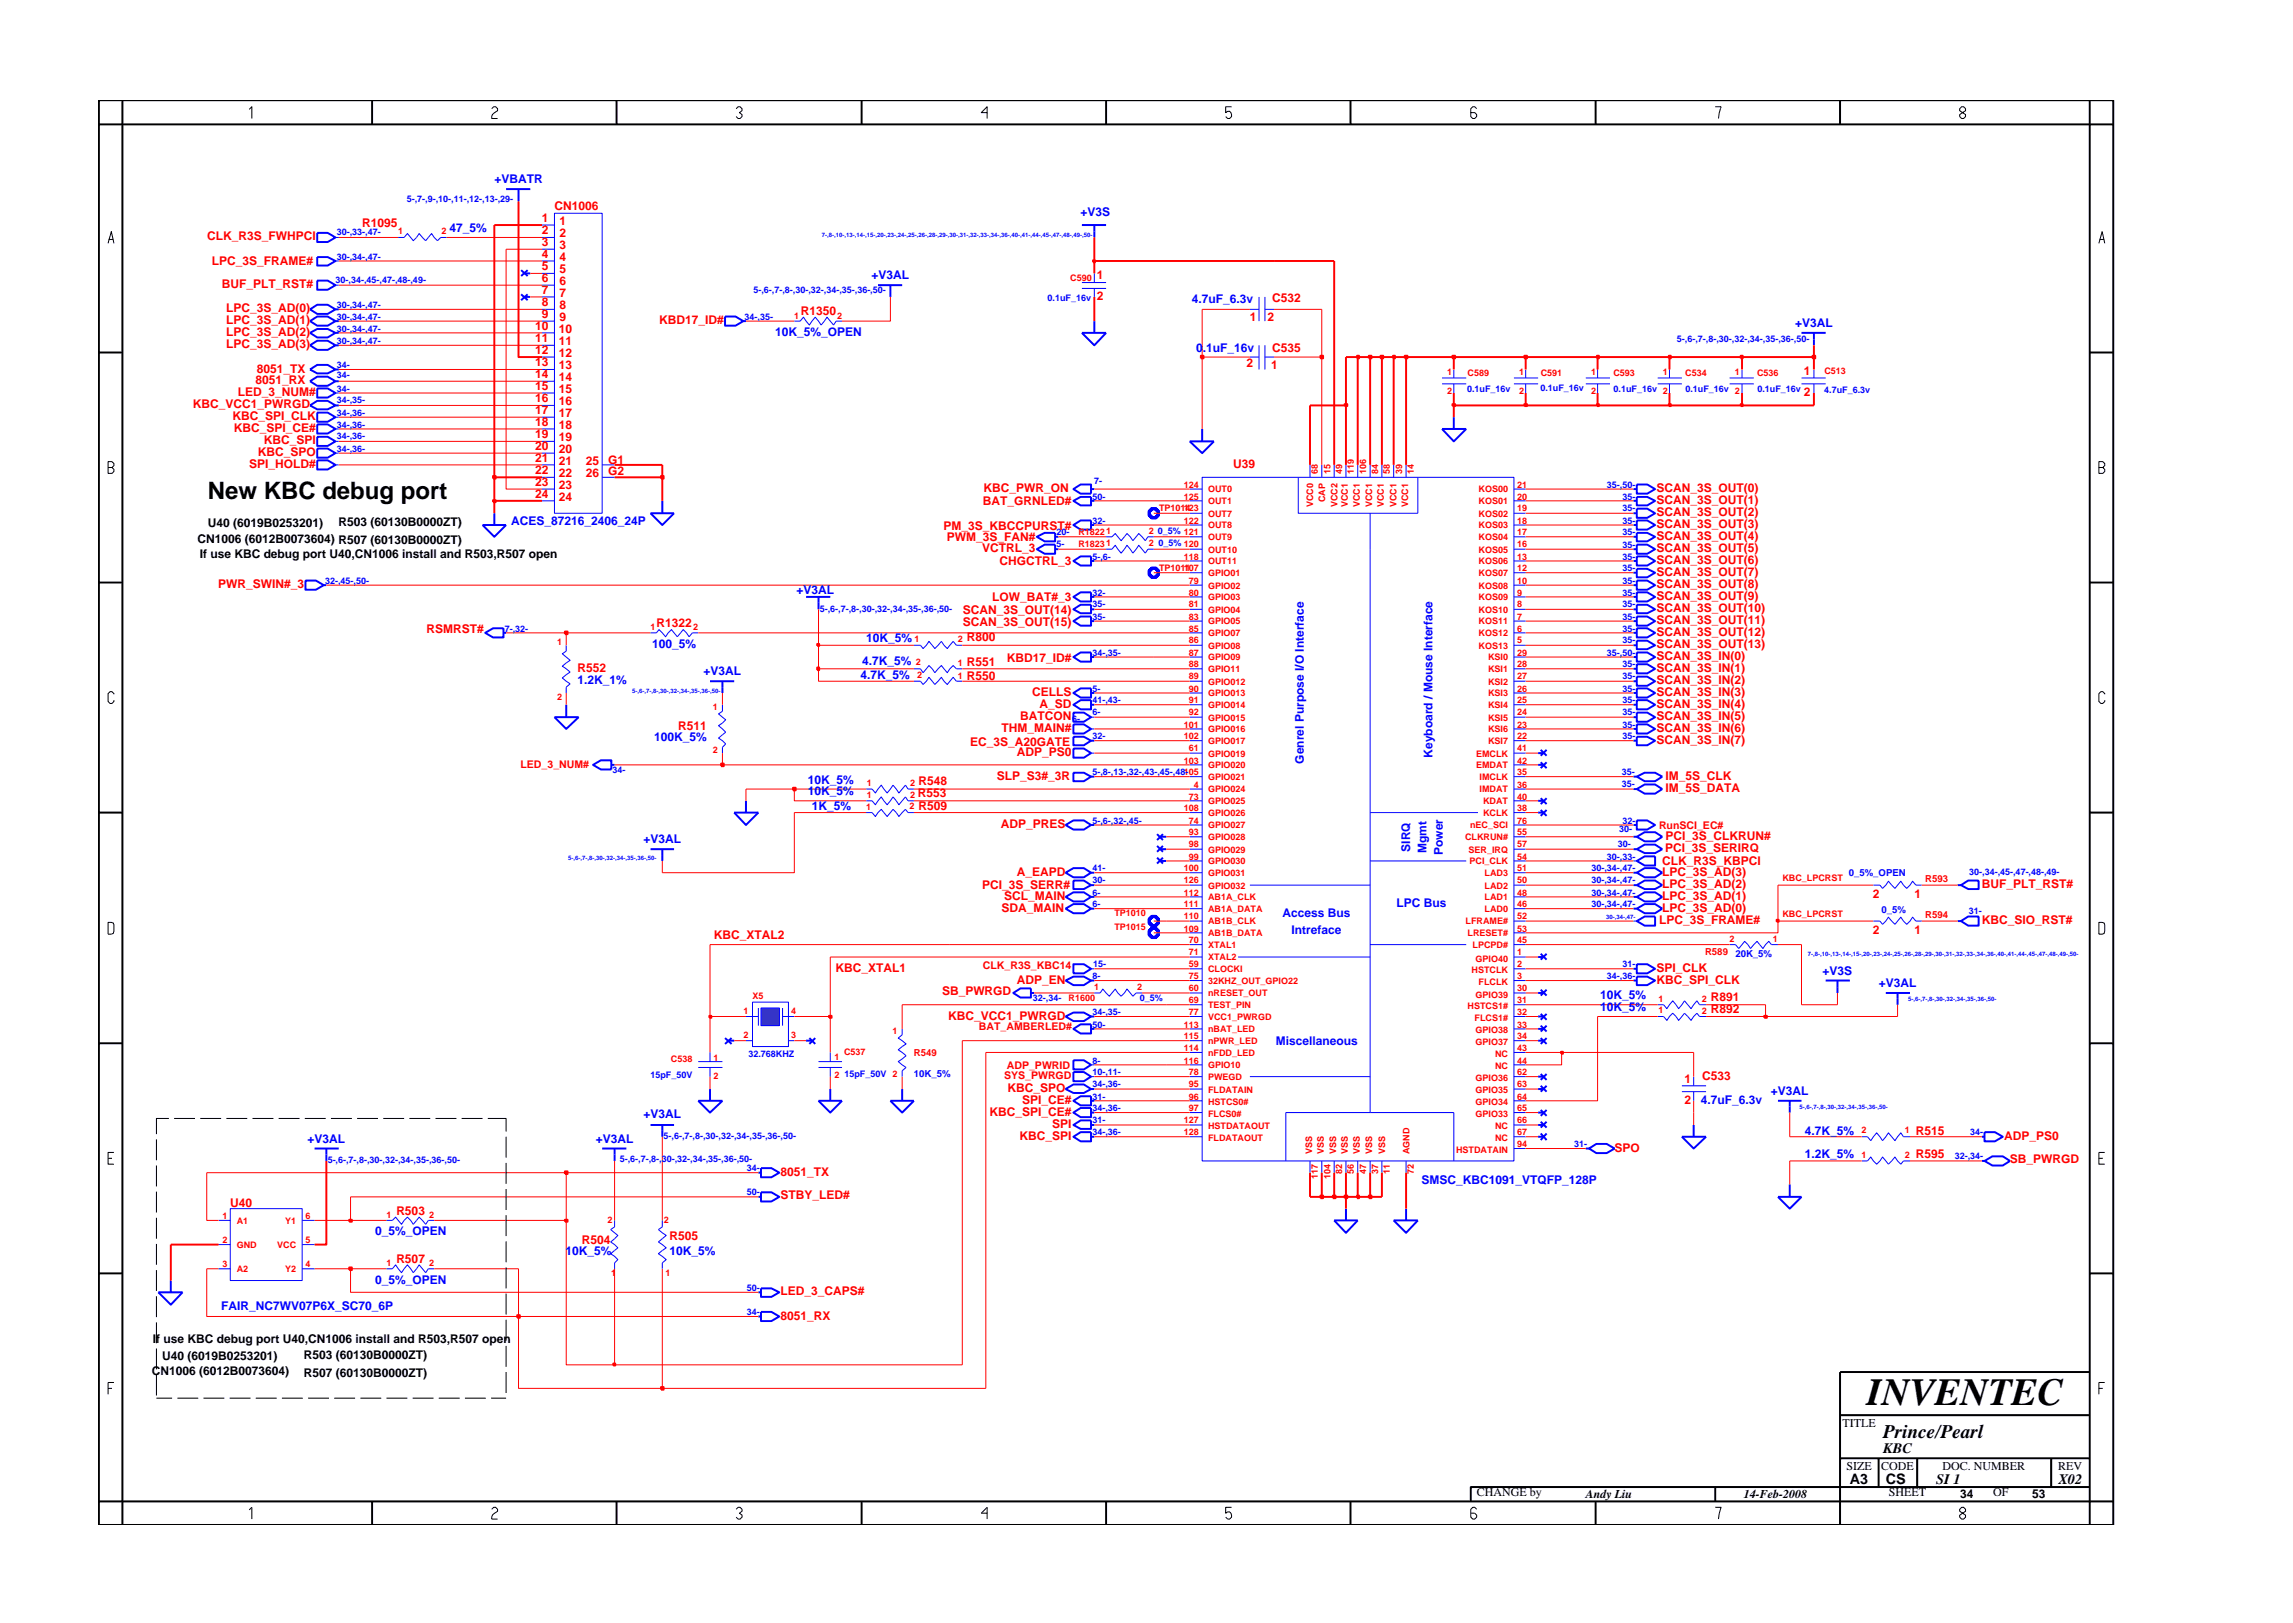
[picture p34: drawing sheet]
<svg xmlns="http://www.w3.org/2000/svg" width="297mm" height="210mm" viewBox="0 0 297 210" stroke-linecap="round" stroke-linejoin="round" font-family="sans-serif">
<defs><g id="words">
<text font-size="5" x="241.8" y="182">INVENTEC</text>
<text font-size="3.1" x="26.9" y="64.7">New KBC debug port</text>
<text font-size="2.5" x="244" y="186.3">Prince/Pearl</text>
<g font-size="1.9">
<text x="244" y="188.2">KBC</text>
<text x="239.6" y="192.2">A3</text>
<text x="244.3" y="192.3">CS</text>
<text x="250.8" y="192.2">SI 1</text>
<text x="266.6" y="192.2">X02</text>
</g>
<g font-size="1.6" fill="#00f">
<text x="64" y="23.7">+VBATR</text>
<text x="140" y="28">+V3S</text>
<text x="58.2" y="30.1">47_5%</text>
<text x="112.9" y="36.2">+V3AL</text>
<text x="154.4" y="39.3">4.7uF_6.3v</text>
<text x="100.4" y="43.5">10K_5%_OPEN</text>
<text x="154.9" y="45.6">0.1uF_16v</text>
<text x="232.5" y="42.4">+V3AL</text>
<text x="66.2" y="68">ACES_87216_2406_24P</text>
<text x="103.2" y="77">+V3AL</text>
<text x="84.5" y="83.9">100_5%</text>
<text x="112.2" y="83.2">10K_5%</text>
<text x="74.8" y="88.6">1.2K_1%</text>
<text x="91.1" y="87.4">+V3AL</text>
<text x="111.4" y="87.9">4.7K_5%</text>
<text x="111.7" y="86.1">4.7K_5%</text>
<text x="84.7" y="96">100K_5%</text>
<text x="104.7" y="101.5">10K_5%</text>
<text x="168.9" y="98.9" transform="rotate(-90 168.9 98.9)">Genrel Purpose I/O Interface</text>
<text x="185.6" y="98.2" transform="rotate(-90 185.6 98.2)">Keyboard / Mouse Interface</text>
<text x="104.7" y="103">10K_5%</text>
<text x="105.2" y="104.9">1K_5%</text>
<text x="83.4" y="109.2">+V3AL</text>
<text x="182.7" y="110.3" transform="rotate(-90 182.7 110.3)">SIRQ</text>
<text x="184.8" y="110.5" transform="rotate(-90 184.8 110.5)">Mgmt</text>
<text x="186.9" y="110.8" transform="rotate(-90 186.9 110.8)">Power</text>
<text x="166.1" y="118.7">Access Bus</text>
<text x="180.9" y="117.5">LPC Bus</text>
<text x="167.3" y="121">Intreface</text>
<text x="207.3" y="131">10K_5%</text>
<text x="207.3" y="129.5">10K_5%</text>
<text x="236.1" y="126.3">+V3S</text>
<text x="243.4" y="127.9">+V3AL</text>
<text x="165.3" y="135.4">Miscellaneous</text>
<text x="220.3" y="143">4.7uF_6.3v</text>
<text x="229.4" y="141.8">+V3AL</text>
<text x="39.8" y="148">+V3AL</text>
<text x="77.2" y="148">+V3AL</text>
<text x="83.4" y="144.9">+V3AL</text>
<text x="233.8" y="147">4.7K_5%</text>
<text x="233.8" y="150">1.2K_5%</text>
<text x="184.2" y="153.4">SMSC_KBC1091_VTQFP_128P</text>
<text x="48.6" y="160">0_5%_OPEN</text>
<text x="48.6" y="166.3">0_5%_OPEN</text>
<text x="73.3" y="162.6">10K_5%</text>
<text x="86.7" y="162.6">10K_5%</text>
<text x="28.6" y="169.7">FAIR_NC7WV07P6X_SC70_6P</text>
</g>
<g font-size="1.6" fill="#f00">
<text x="46.9" y="29.4">R1095</text>
<text x="70.2" y="28.8">1</text>
<text x="71.8" y="27.2">CN1006</text>
<text x="72.5" y="29.2">1</text>
<text x="26.9" y="31.1">CLK_R3S_FWHPCI</text>
<text x="27.5" y="34.3">LPC_3S_FRAME#</text>
<text x="70.2" y="31.9">3</text>
<text x="70.2" y="33.4">4</text>
<text x="70.2" y="35">5</text>
<text x="70.2" y="30.3">2</text>
<text x="72.5" y="32.3">3</text>
<text x="72.5" y="33.8">4</text>
<text x="72.5" y="35.4">5</text>
<text x="72.5" y="30.8">2</text>
<text x="28.8" y="37.4">BUF_PLT_RST#</text>
<text x="29.3" y="40.4">LPC_3S_AD(0)</text>
<text x="70.2" y="36.6">6</text>
<text x="70.2" y="38.1">7</text>
<text x="70.2" y="39.6">8</text>
<text x="70.2" y="41.2">9</text>
<text x="72.5" y="36.9">6</text>
<text x="72.5" y="38.5">7</text>
<text x="72.5" y="40.1">8</text>
<text x="72.5" y="41.6">9</text>
<text x="103.7" y="40.8">R1350</text>
<text x="142.1" y="36.2">1</text>
<text x="142.1" y="38.9">2</text>
<text x="161.9" y="41.6">1</text>
<text x="164.2" y="41.6">2</text>
<text x="164.8" y="39.1">C532</text>
<text x="29.3" y="42">LPC_3S_AD(1)</text>
<text x="29.3" y="43.5">LPC_3S_AD(2)</text>
<text x="29.3" y="45.1">LPC_3S_AD(3)</text>
<text x="69.3" y="42.8">10</text>
<text x="69.3" y="44.3">11</text>
<text x="69.3" y="45.9">12</text>
<text x="69.3" y="47.4">13</text>
<text x="72.4" y="43.1">10</text>
<text x="72.4" y="44.7">11</text>
<text x="72.4" y="46.3">12</text>
<text x="72.4" y="47.9">13</text>
<text x="85.4" y="42">KBD17_ID#</text>
<text x="161.5" y="47.6">2</text>
<text x="164.7" y="47.8">1</text>
<text x="164.8" y="45.6">C535</text>
<text x="25" y="52.8">KBC_VCC1_PWRGD</text>
<text x="30.8" y="51.3">LED_3_NUM#</text>
<text x="33.1" y="49.8">8051_RX</text>
<text x="33.3" y="48.4">8051_TX</text>
<text x="69.3" y="50.6">15</text>
<text x="69.3" y="52.1">16</text>
<text x="69.3" y="53.7">17</text>
<text x="69.3" y="49">14</text>
<text x="72.4" y="52.5">16</text>
<text x="72.4" y="49.4">14</text>
<text x="72.4" y="50.9">15</text>
<text x="233.7" y="48.6">1</text>
<text x="233.7" y="51.3">2</text>
<text x="30.1" y="54.5">KBC_SPI_CLK</text>
<text x="30.3" y="56">KBC_SPI_CE#</text>
<text x="33.4" y="59.1">KBC_SPO</text>
<text x="34.2" y="57.5">KBC_SPI</text>
<text x="69.3" y="55.2">18</text>
<text x="69.3" y="56.7">19</text>
<text x="69.3" y="58.3">20</text>
<text x="69.3" y="59.9">21</text>
<text x="72.4" y="54">17</text>
<text x="72.4" y="55.6">18</text>
<text x="72.4" y="57.2">19</text>
<text x="72.4" y="58.7">20</text>
<text x="32.3" y="60.6">SPI_HOLD#</text>
<text x="69.3" y="61.4">22</text>
<text x="69.3" y="63">23</text>
<text x="69.3" y="64.5">24</text>
<text x="72.4" y="60.2">21</text>
<text x="72.4" y="61.8">22</text>
<text x="72.4" y="63.4">23</text>
<text x="72.4" y="64.9">24</text>
<text x="75.9" y="60.2">25</text>
<text x="75.9" y="61.8">26</text>
<text x="78.8" y="60.1">G1</text>
<text x="78.8" y="61.6">G2</text>
<text x="127.3" y="65.5">BAT_GRNLED#</text>
<text x="127.4" y="63.8">KBC_PWR_ON</text>
<text x="159.7" y="60.6">U39</text>
<text x="214.6" y="63.8">SCAN_3S_OUT(0)</text>
<text x="214.6" y="65.3">SCAN_3S_OUT(1)</text>
<text x="122.2" y="68.6">PM_3S_KBCCPURST#</text>
<text x="122.7" y="70.1">PWM_3S_FAN#</text>
<text x="127.2" y="71.5">VCTRL_3</text>
<text x="214.6" y="66.8">SCAN_3S_OUT(2)</text>
<text x="214.6" y="68.4">SCAN_3S_OUT(3)</text>
<text x="214.6" y="70">SCAN_3S_OUT(4)</text>
<text x="214.6" y="71.5">SCAN_3S_OUT(5)</text>
<text x="28.3" y="76.2">PWR_SWIN#_3</text>
<text x="128.5" y="77.9">LOW_BAT#_3</text>
<text x="129.5" y="73.3">CHGCTRL_3</text>
<text x="214.6" y="73.1">SCAN_3S_OUT(6)</text>
<text x="214.6" y="74.6">SCAN_3S_OUT(7)</text>
<text x="214.6" y="76.2">SCAN_3S_OUT(8)</text>
<text x="214.6" y="77.7">SCAN_3S_OUT(9)</text>
<text x="55.3" y="82.1">RSMRST#</text>
<text x="85" y="81.2">R1322</text>
<text x="124.7" y="79.5">SCAN_3S_OUT(14)</text>
<text x="124.7" y="81">SCAN_3S_OUT(15)</text>
<text x="125.3" y="83.1">R800</text>
<text x="214.6" y="83.9">SCAN_3S_OUT(13)</text>
<text x="214.6" y="79.3">SCAN_3S_OUT(10)</text>
<text x="214.6" y="80.9">SCAN_3S_OUT(11)</text>
<text x="214.6" y="82.4">SCAN_3S_OUT(12)</text>
<text x="74.8" y="87.1">R552</text>
<text x="125.3" y="86.3">R551</text>
<text x="125.3" y="88.1">R550</text>
<text x="130.4" y="85.7">KBD17_ID#</text>
<text x="214.6" y="85.5">SCAN_3S_IN(0)</text>
<text x="214.6" y="87.1">SCAN_3S_IN(1)</text>
<text x="214.6" y="88.6">SCAN_3S_IN(2)</text>
<text x="87.8" y="94.5">R511</text>
<text x="129.7" y="94.8">THM_MAIN#</text>
<text x="132.2" y="93.2">BATCON</text>
<text x="133.7" y="90.2">CELLS</text>
<text x="134.7" y="91.7">A_SD</text>
<text x="214.6" y="90.2">SCAN_3S_IN(3)</text>
<text x="214.6" y="91.7">SCAN_3S_IN(4)</text>
<text x="214.6" y="93.2">SCAN_3S_IN(5)</text>
<text x="214.6" y="94.8">SCAN_3S_IN(6)</text>
<text x="119" y="101.7">R548</text>
<text x="125.7" y="96.7">EC_3S_A20GATE</text>
<text x="129.1" y="101">SLP_S3#_3R</text>
<text x="131.7" y="97.9">ADP_PS0</text>
<text x="214.6" y="96.4">SCAN_3S_IN(7)</text>
<text x="215.8" y="101">IM_5S_CLK</text>
<text x="118.9" y="103.3">R553</text>
<text x="119" y="104.9">R509</text>
<text x="129.7" y="107.3">ADP_PRES</text>
<text x="215.7" y="102.6">IM_5S_DATA</text>
<text x="131.7" y="113.5">A_EAPD</text>
<text x="215.3" y="113.5">LPC_3S_AD(3)</text>
<text x="215.3" y="112">CLK_R3S_KBPCI</text>
<text x="215.7" y="110.3">PCI_3S_SERIRQ</text>
<text x="215.8" y="108.8">PCI_3S_CLKRUN#</text>
<text x="127.2" y="115.2">PCI_3S_SERR#</text>
<text x="129.8" y="118.1">SDA_MAIN</text>
<text x="130.1" y="116.6">SCL_MAIN</text>
<text x="214.9" y="119.7">LPC_3S_FRAME#</text>
<text x="215.3" y="115">LPC_3S_AD(2)</text>
<text x="215.3" y="116.6">LPC_3S_AD(1)</text>
<text x="215.3" y="118.1">LPC_3S_AD(0)</text>
<text x="242.6" y="116.4">2</text>
<text x="248" y="116.4">1</text>
<text x="256.7" y="119.7">KBC_SIO_RST#</text>
<text x="256.7" y="115">BUF_PLT_RST#</text>
<text x="92.5" y="121.7">KBC_XTAL2</text>
<text x="108.2" y="125.9">KBC_XTAL1</text>
<text x="214.6" y="125.9">SPI_CLK</text>
<text x="242.6" y="121">2</text>
<text x="248" y="121">1</text>
<text x="122" y="129">SB_PWRGD</text>
<text x="131.7" y="127.4">ADP_EN</text>
<text x="214.6" y="127.4">KBC_SPI_CLK</text>
<text x="221.6" y="131.2">R892</text>
<text x="221.6" y="129.6">R891</text>
<text x="122.8" y="132.1">KBC_VCC1_PWRGD</text>
<text x="130.5" y="141.4">KBC_SPO</text>
<text x="132.4" y="143">SPI_CE#</text>
<text x="218.2" y="140.2">1</text>
<text x="218.2" y="143">2</text>
<text x="220.5" y="140">C533</text>
<text x="128.2" y="144.5">KBC_SPI_CE#</text>
<text x="132.1" y="147.7">KBC_SPI</text>
<text x="136.3" y="146.1">SPI</text>
<text x="209.2" y="149.2">SPO</text>
<text x="248.2" y="147">R515</text>
<text x="248.2" y="150">R595</text>
<text x="259.6" y="147.7">ADP_PS0</text>
<text x="101.1" y="155.4">STBY_LED#</text>
<text x="101.1" y="152.3">8051_TX</text>
<text x="260.4" y="150.7">SB_PWRGD</text>
<text x="29.8" y="156.4">U40</text>
<text x="51.3" y="157.3">R503</text>
<text x="75.4" y="161.2">R504</text>
<text x="86.7" y="160.7">R505</text>
<text x="51.3" y="163.6">R507</text>
<text x="101.1" y="167.8">LED_3_CAPS#</text>
<text x="101.1" y="171">8051_RX</text>
</g>
<g font-size="1.6">
<text x="25.6" y="70.3">CN1006 (6012B0073604) R507 (60130B0000ZT)</text>
<text x="26.9" y="68.3">U40 (6019B0253201)</text>
<text x="43.9" y="68.2">R503 (60130B0000ZT)</text>
<text x="25.9" y="72.3">If use KBC debug port U40,CN1006 install and R503,R507 open</text>
<text x="19.7" y="178.2">CN1006 (6012B0073604)</text>
<text x="19.8" y="174">If use KBC debug port U40,CN1006 install and R503,R507 open</text>
<text x="21" y="176.2">U40 (6019B0253201)</text>
<text x="39.4" y="176">R503 (60130B0000ZT)</text>
<text x="39.4" y="178.3">R507 (60130B0000ZT)</text>
<text x="238.7" y="184.8">TITLE</text>
<text x="239.2" y="190.4">SIZE</text>
<text x="243.7" y="190.4">CODE</text>
<text x="251.6" y="190.4">DOC. NUMBER</text>
<text x="266.6" y="190.4">REV</text>
<text x="191.3" y="193.9">CHANGE by</text>
<text x="205.4" y="194.1">Andy Liu</text>
<text x="225.9" y="194.1">14-Feb-2008</text>
<text x="244.7" y="193.9">SHEET</text>
<text x="253.9" y="194.1">34</text>
<text x="258.2" y="193.9">OF</text>
<text x="263.3" y="194.1">53</text>
</g>
<g font-size="1.4" fill="#f00">
<text x="67.4" y="99.4">LED_3_NUM#</text>
<text x="214.9" y="107.4">RunSCI_EC#</text>
<text x="127.3" y="125.6">CLK_R3S_KBC14</text>
<text x="126.8" y="133.5">BAT_AMBERLED#</text>
<text x="130.1" y="139.8">SYS_PWRGD</text>
<text x="130.4" y="138.5">ADP_PWRID</text>
</g>
<g font-size="1.2" fill="#00f">
<text x="52.7" y="26.1">5-,7-,9-,10-,11-,12-,13-,29-</text>
<text x="43.6" y="33.6">30-,34-,47-</text>
<text x="43.6" y="30.5">30-,33-,47-</text>
<text x="43.5" y="36.7">30-,34-,45-,47-,48-,49-</text>
<text x="43.6" y="39.9">30-,34-,47-</text>
<text x="43.6" y="41.4">30-,34-,47-</text>
<text x="96.5" y="41.4">34-,35-</text>
<text x="97.6" y="38">5-,6-,7-,8-,30-,32-,34-,35-,36-,50-</text>
<text x="135.7" y="39">0.1uF_16v</text>
<text x="43.6" y="47.6">34-</text>
<text x="43.6" y="44.6">30-,34-,47-</text>
<text x="43.6" y="43">30-,34-,47-</text>
<text x="217.2" y="44.3">5-,6-,7-,8-,30-,32-,34-,35-,36-,50-</text>
<text x="43.6" y="52.3">34-,35-</text>
<text x="43.6" y="53.9">34-,36-</text>
<text x="43.6" y="50.7">34-</text>
<text x="43.6" y="49">34-</text>
<text x="190.1" y="50.8">0.1uF_16v</text>
<text x="199.5" y="50.7">0.1uF_16v</text>
<text x="209" y="50.8">0.1uF_16v 2</text>
<text x="218.3" y="50.8">0.1uF_16v 2</text>
<text x="227.6" y="50.8">0.1uF_16v</text>
<text x="236.3" y="50.9">4.7uF_6.3v</text>
<text x="43.6" y="56.9">34-,36-</text>
<text x="43.6" y="58.5">34-,36-</text>
<text x="43.6" y="55.4">34-,36-</text>
<text x="141.5" y="64.7">50-</text>
<text x="141.8" y="62.7">7-</text>
<text x="208.2" y="63.2">35-,50-</text>
<text x="210.2" y="64.7">35-</text>
<text x="136.8" y="70.9">5-</text>
<text x="136.8" y="69.4">20-</text>
<text x="141.5" y="67.8">32-</text>
<text x="150" y="69.2">0_5% 121</text>
<text x="150.1" y="70.7">0_5% 120</text>
<text x="210.2" y="66.2">35-</text>
<text x="210.2" y="69.4">35-</text>
<text x="210.2" y="71">35-</text>
<text x="210.2" y="67.8">35-</text>
<text x="42.1" y="75.6">32-,45-,50-</text>
<text x="141.5" y="72.5">5-,6-</text>
<text x="141.5" y="77.2">32-</text>
<text x="210.2" y="75.6">35-</text>
<text x="210.2" y="74">35-</text>
<text x="210.2" y="72.5">35-</text>
<text x="210.2" y="77.2">35-</text>
<text x="65.4" y="81.8">7-,32-</text>
<text x="106.2" y="79.2">5-,6-,7-,8-,30-,32-,34-,35-,36-,50-</text>
<text x="141.5" y="80.3">35-</text>
<text x="141.5" y="78.7">35-</text>
<text x="210.2" y="81.8">35-</text>
<text x="210.2" y="83.3">35-</text>
<text x="210.2" y="80.3">35-</text>
<text x="210.2" y="78.7">35-</text>
<text x="141.5" y="84.9">34-,35-</text>
<text x="141.5" y="89.6">5-</text>
<text x="208.2" y="84.9">35-,50-</text>
<text x="210.2" y="88">35-</text>
<text x="210.2" y="86.5">35-</text>
<text x="210.2" y="89.6">35-</text>
<text x="138.9" y="93.5">6-</text>
<text x="141.5" y="92.7">6-</text>
<text x="141.5" y="91.1">41-,43-</text>
<text x="141.5" y="95.8">32-</text>
<text x="210.2" y="94.3">35-</text>
<text x="210.2" y="91.1">35-</text>
<text x="210.2" y="95.8">35-</text>
<text x="210.2" y="92.7">35-</text>
<text x="79.4" y="100.1">34-</text>
<text x="141.5" y="100.4">5-,8-,13-,32-,43-,45-,48-</text>
<text x="210.1" y="100.4">35-</text>
<text x="210.1" y="102">35-</text>
<text x="141.5" y="106.7">5-,6-,32-,45-</text>
<text x="209.8" y="107.8">30-</text>
<text x="210.2" y="106.7">32-</text>
<text x="141.5" y="112.9">41-</text>
<text x="206.2" y="112.9">30-,34-,47-</text>
<text x="208.2" y="111.4">30-,33-</text>
<text x="209.6" y="109.7">30-</text>
<text x="239.5" y="113.5">0_5%_OPEN</text>
<text x="255.1" y="113.3">30-,34-,45-,47-,48-,49-</text>
<text x="141.5" y="114.4">30-</text>
<text x="141.5" y="116">6-</text>
<text x="141.5" y="117.5">6-</text>
<text x="206.2" y="117.5">30-,34-,47-</text>
<text x="206.2" y="116">30-,34-,47-</text>
<text x="206.2" y="114.4">30-,34-,47-</text>
<text x="243.7" y="118.2">0_5%</text>
<text x="255.1" y="118.4">31-</text>
<text x="141.6" y="125.3">15-</text>
<text x="210.2" y="125.3">31-</text>
<text x="224.8" y="124">20K_5%</text>
<text x="133.8" y="129.7">32-,34-</text>
<text x="141.5" y="126.9">8-</text>
<text x="141.5" y="131.5">34-,35-</text>
<text x="147.6" y="129.7">0_5%</text>
<text x="208.2" y="126.9">34-,36-</text>
<text x="97" y="136.9">32.768KHZ</text>
<text x="141.5" y="133.1">50-</text>
<text x="141.5" y="137.8">8-</text>
<text x="84.2" y="139.6">15pF_50V</text>
<text x="109.4" y="139.5">15pF_50V 2</text>
<text x="118.4" y="139.5">10K_5%</text>
<text x="141.5" y="139.3">10-,11-</text>
<text x="141.5" y="144">34-,36-</text>
<text x="141.5" y="142.4">31-</text>
<text x="141.5" y="140.8">34-,36-</text>
<text x="86" y="147.5">5-,6-,7-,8-,30-,32-,34-,35-,36-,50-</text>
<text x="141.5" y="145.5">31-</text>
<text x="141.5" y="147.1">34-,36-</text>
<text x="203.9" y="148.6">31-</text>
<text x="255.2" y="147.1">34-</text>
<text x="42.4" y="150.7">5-,6-,7-,8-,30-,32-,34-,35-,36-,50-</text>
<text x="80.3" y="150.5">5-,6-,7-,8-,30-,32-,34-,35-,36-,50-</text>
<text x="96.7" y="151.8">34-</text>
<text x="96.7" y="154.8">50-</text>
<text x="253.2" y="150.1">32-,34-</text>
<text x="96.7" y="167.2">50-</text>
<text x="96.7" y="170.4">34-</text>
</g>
<g font-size="1.2" fill="#f00">
<text x="51.6" y="30.3">1</text>
<text x="57.2" y="30.3">2</text>
<text x="102.9" y="41.3">1</text>
<text x="108.4" y="41.3">2</text>
<text x="138.6" y="36.4">C590</text>
<text x="187.5" y="48.6">1</text>
<text x="187.5" y="51">2</text>
<text x="190.1" y="48.7">C589</text>
<text x="196.8" y="48.6">1</text>
<text x="196.8" y="51">2</text>
<text x="199.6" y="48.7">C591</text>
<text x="206.1" y="48.6">1</text>
<text x="206.1" y="51">2</text>
<text x="209" y="48.7">C593</text>
<text x="215.4" y="48.6">1</text>
<text x="218.3" y="48.7">C534</text>
<text x="224.7" y="48.6">1</text>
<text x="227.6" y="48.7">C536</text>
<text x="236.3" y="48.5">C513</text>
<text x="153.4" y="63.2">124</text>
<text x="153.4" y="64.7">125</text>
<text x="156.5" y="63.8">OUT0</text>
<text x="156.5" y="65.3">OUT1</text>
<text x="170.1" y="65.7" transform="rotate(-90 170.1 65.7)">VCC0</text>
<text x="170.7" y="61.4" transform="rotate(-90 170.7 61.4)">68</text>
<text x="171.7" y="65.1" transform="rotate(-90 171.7 65.1)">CAP</text>
<text x="172.3" y="61.4" transform="rotate(-90 172.3 61.4)">15</text>
<text x="173.3" y="65.7" transform="rotate(-90 173.3 65.7)">VCC2</text>
<text x="173.9" y="61.4" transform="rotate(-90 173.9 61.4)">49</text>
<text x="174.6" y="65.7" transform="rotate(-90 174.6 65.7)">VCC1</text>
<text x="175.4" y="61.4" transform="rotate(-90 175.4 61.4)">119</text>
<text x="176.1" y="65.7" transform="rotate(-90 176.1 65.7)">VCC1</text>
<text x="177" y="61.4" transform="rotate(-90 177 61.4)">106</text>
<text x="177.8" y="65.7" transform="rotate(-90 177.8 65.7)">VCC1</text>
<text x="178.5" y="61.4" transform="rotate(-90 178.5 61.4)">84</text>
<text x="179.3" y="65.7" transform="rotate(-90 179.3 65.7)">VCC1</text>
<text x="180" y="61.4" transform="rotate(-90 180 61.4)">58</text>
<text x="180.9" y="65.7" transform="rotate(-90 180.9 65.7)">VCC1</text>
<text x="181.6" y="61.4" transform="rotate(-90 181.6 61.4)">39</text>
<text x="182.4" y="65.7" transform="rotate(-90 182.4 65.7)">VCC1</text>
<text x="183.2" y="61.4" transform="rotate(-90 183.2 61.4)">14</text>
<text x="191.5" y="63.8">KOS00</text>
<text x="191.5" y="65.3">KOS01</text>
<text x="196.5" y="63.2">21</text>
<text x="196.5" y="64.7">20</text>
<text x="139.7" y="69.4">R18221</text>
<text x="139.7" y="70.9">R18231</text>
<text x="148.8" y="69.2">2</text>
<text x="148.8" y="70.7">2</text>
<text x="150.1" y="66.2">TP1014</text>
<text x="153.4" y="66.2">123</text>
<text x="153.4" y="67.8">122</text>
<text x="156.5" y="71.6">OUT10</text>
<text x="156.5" y="66.9">OUT7</text>
<text x="156.5" y="68.5">OUT8</text>
<text x="156.5" y="70">OUT9</text>
<text x="191.5" y="68.5">KOS03</text>
<text x="191.5" y="70">KOS04</text>
<text x="191.5" y="71.6">KOS05</text>
<text x="191.5" y="66.9">KOS02</text>
<text x="196.5" y="66.2">19</text>
<text x="196.5" y="67.8">18</text>
<text x="196.5" y="69.4">17</text>
<text x="196.5" y="70.9">16</text>
<text x="150.1" y="74">TP1011</text>
<text x="153.4" y="72.5">118</text>
<text x="153.4" y="74">107</text>
<text x="154" y="77.2">80</text>
<text x="154" y="75.6">79</text>
<text x="156.5" y="73.1">OUT11</text>
<text x="156.5" y="77.8">GPIO03</text>
<text x="156.5" y="76.2">GPIO02</text>
<text x="156.5" y="74.6">GPIO01</text>
<text x="191.5" y="73.1">KOS06</text>
<text x="191.5" y="74.6">KOS07</text>
<text x="191.5" y="76.2">KOS08</text>
<text x="191.5" y="77.8">KOS09</text>
<text x="196.5" y="72.5">13</text>
<text x="196.5" y="74">12</text>
<text x="196.5" y="75.6">10</text>
<text x="196.5" y="77.2">9</text>
<text x="72.2" y="83.6">1</text>
<text x="84.3" y="81.6">1</text>
<text x="89.8" y="81.6">2</text>
<text x="118.5" y="83.1">1</text>
<text x="124.1" y="83.2">2</text>
<text x="154" y="81.8">85</text>
<text x="154" y="83.3">86</text>
<text x="154" y="78.7">81</text>
<text x="154" y="80.3">83</text>
<text x="156.5" y="79.4">GPIO04</text>
<text x="156.5" y="80.9">GPIO05</text>
<text x="156.5" y="82.4">GPIO07</text>
<text x="191.5" y="79.4">KOS10</text>
<text x="191.5" y="80.9">KOS11</text>
<text x="191.5" y="82.4">KOS12</text>
<text x="196.5" y="83.3">5</text>
<text x="196.5" y="78.7">8</text>
<text x="196.5" y="80.3">7</text>
<text x="196.5" y="81.8">6</text>
<text x="118.6" y="86.2">2</text>
<text x="118.8" y="87.9">2</text>
<text x="124.1" y="86.3">1</text>
<text x="124.1" y="88">1</text>
<text x="154" y="84.9">87</text>
<text x="154" y="86.5">88</text>
<text x="154" y="88">89</text>
<text x="154" y="89.6">90</text>
<text x="156.5" y="84">GPIO08</text>
<text x="156.5" y="85.6">GPIO09</text>
<text x="156.5" y="87.1">GPIO11</text>
<text x="156.5" y="88.7">GPIO012</text>
<text x="191.5" y="84">KOS13</text>
<text x="192.8" y="85.6">KSI0</text>
<text x="192.8" y="87.1">KSI1</text>
<text x="192.8" y="88.7">KSI2</text>
<text x="196.5" y="84.9">29</text>
<text x="196.5" y="86.5">28</text>
<text x="196.5" y="88">27</text>
<text x="196.5" y="89.6">26</text>
<text x="72.2" y="90.6">2</text>
<text x="92.3" y="92">1</text>
<text x="153.4" y="94.3">101</text>
<text x="153.4" y="95.8">102</text>
<text x="154" y="91.1">91</text>
<text x="154" y="92.7">92</text>
<text x="156.5" y="90.2">GPIO013</text>
<text x="156.5" y="91.7">GPIO014</text>
<text x="156.5" y="93.3">GPIO015</text>
<text x="156.5" y="94.9">GPIO016</text>
<text x="192.8" y="90.2">KSI3</text>
<text x="192.8" y="91.7">KSI4</text>
<text x="192.8" y="93.3">KSI5</text>
<text x="192.8" y="94.9">KSI6</text>
<text x="196.5" y="91.1">25</text>
<text x="196.5" y="92.7">24</text>
<text x="196.5" y="94.3">23</text>
<text x="196.5" y="95.8">22</text>
<text x="92.3" y="97.6">2</text>
<text x="112.3" y="101.8">1</text>
<text x="117.9" y="101.8">2</text>
<text x="153.4" y="98.9">103</text>
<text x="153.4" y="100.4">105</text>
<text x="154" y="97.3">61</text>
<text x="156.5" y="96.4">GPIO017</text>
<text x="156.5" y="98">GPIO019</text>
<text x="156.5" y="99.5">GPIO020</text>
<text x="156.5" y="101.1">GPIO021</text>
<text x="191.2" y="98">EMCLK</text>
<text x="191.2" y="99.5">EMDAT</text>
<text x="191.7" y="101.1">IMCLK</text>
<text x="192.8" y="96.4">KSI7</text>
<text x="196.5" y="100.4">35</text>
<text x="196.5" y="97.3">41</text>
<text x="196.5" y="98.9">42</text>
<text x="112.2" y="104.9">1</text>
<text x="112.3" y="103.4">1</text>
<text x="117.8" y="104.8">2</text>
<text x="117.9" y="103.4">2</text>
<text x="153.4" y="105.1">108</text>
<text x="154" y="106.7">74</text>
<text x="154" y="103.6">73</text>
<text x="154.7" y="102.1">4</text>
<text x="156.5" y="105.7">GPIO026</text>
<text x="156.5" y="107.3">GPIO027</text>
<text x="156.5" y="102.7">GPIO024</text>
<text x="156.5" y="104.2">GPIO025</text>
<text x="190.4" y="107.3">nEC_SCI</text>
<text x="191.7" y="102.7">IMDAT</text>
<text x="192.1" y="105.7">KCLK</text>
<text x="192.1" y="104.2">KDAT</text>
<text x="196.5" y="102.1">36</text>
<text x="196.5" y="105.1">38</text>
<text x="196.5" y="103.6">40</text>
<text x="196.5" y="106.7">76</text>
<text x="153.4" y="112.9">100</text>
<text x="154" y="108.2">93</text>
<text x="154" y="109.8">98</text>
<text x="154" y="111.4">99</text>
<text x="156.5" y="108.8">GPIO028</text>
<text x="156.5" y="110.4">GPIO029</text>
<text x="156.5" y="112">GPIO030</text>
<text x="156.5" y="113.5">GPIO031</text>
<text x="189.8" y="108.8">CLKRUN#</text>
<text x="190.2" y="110.4">SER_IRQ</text>
<text x="190.4" y="112">PCI_CLK</text>
<text x="192.3" y="113.5">LAD3</text>
<text x="196.5" y="109.8">57</text>
<text x="196.5" y="112.9">51</text>
<text x="196.5" y="111.4">54</text>
<text x="196.5" y="108.2">55</text>
<text x="144.4" y="118.7">TP1010</text>
<text x="153.4" y="114.4">126</text>
<text x="153.4" y="117.5">111</text>
<text x="153.4" y="119.1">110</text>
<text x="153.4" y="116">112</text>
<text x="156.5" y="115.1">GPIO032</text>
<text x="156.5" y="119.8">AB1B_CLK</text>
<text x="156.5" y="116.6">AB1A_CLK</text>
<text x="156.5" y="118.2">AB1A_DATA</text>
<text x="189.9" y="119.8">LFRAME#</text>
<text x="192.3" y="118.2">LAD0</text>
<text x="192.3" y="116.6">LAD1</text>
<text x="192.3" y="115.1">LAD2</text>
<text x="196.5" y="117.5">46</text>
<text x="196.5" y="116">48</text>
<text x="196.5" y="114.4">50</text>
<text x="196.5" y="119.1">52</text>
<text x="230.9" y="114.1">KBC_LPCRST</text>
<text x="230.9" y="118.7">KBC_LPCRST</text>
<text x="249.4" y="118.9">R594</text>
<text x="249.4" y="114.2">R593</text>
<text x="144.4" y="120.5">TP1015</text>
<text x="153.4" y="120.7">109</text>
<text x="154" y="122.2">70</text>
<text x="154" y="123.7">71</text>
<text x="154" y="125.3">59</text>
<text x="156.5" y="122.8">XTAL1</text>
<text x="156.5" y="124.4">XTAL2</text>
<text x="156.5" y="121.3">AB1B_DATA</text>
<text x="156.5" y="125.9">CLOCKI</text>
<text x="190.1" y="121.3">LRESET#</text>
<text x="190.8" y="122.8">LPCPD#</text>
<text x="191.1" y="124.6">GPIO40</text>
<text x="196.5" y="122.2">45</text>
<text x="196.5" y="120.7">53</text>
<text x="196.5" y="123.7">1</text>
<text x="196.5" y="125.3">2</text>
<text x="220.9" y="123.7">R589</text>
<text x="224.1" y="122">2</text>
<text x="229.7" y="122">1</text>
<text x="96.3" y="131.3">1</text>
<text x="97.5" y="129.4">X5</text>
<text x="102.5" y="131.3">4</text>
<text x="138.4" y="129.7">R1600</text>
<text x="141.8" y="128.2">1</text>
<text x="147.3" y="128.2">2</text>
<text x="154" y="130">69</text>
<text x="154" y="131.5">77</text>
<text x="154" y="128.4">60</text>
<text x="154" y="126.9">75</text>
<text x="156.5" y="130.6">TEST_PIN</text>
<text x="156.5" y="129.1">nRESET_OUT</text>
<text x="156.5" y="127.5">32KHZ_OUT_GPIO22</text>
<text x="190.1" y="130.8">HSTCS1#</text>
<text x="190.6" y="126.1">HSTCLK</text>
<text x="191.1" y="129.2">GPIO39</text>
<text x="191.5" y="127.6">FLCLK</text>
<text x="196.5" y="131.5">32</text>
<text x="196.5" y="126.9">3</text>
<text x="196.5" y="128.4">30</text>
<text x="196.5" y="130">31</text>
<text x="214.8" y="131.3">1</text>
<text x="214.8" y="129.8">1</text>
<text x="220.4" y="131.4">2</text>
<text x="220.4" y="129.8">2</text>
<text x="86.9" y="137.5">C538</text>
<text x="92.4" y="137.4">1</text>
<text x="96.3" y="134.5">2</text>
<text x="102.5" y="134.5">3</text>
<text x="108.1" y="137.4">1</text>
<text x="109.3" y="136.7">C537</text>
<text x="115.6" y="134">1</text>
<text x="118.4" y="136.8">R549</text>
<text x="153.4" y="137.8">116</text>
<text x="153.4" y="133.1">113</text>
<text x="153.4" y="136.2">114</text>
<text x="153.4" y="134.6">115</text>
<text x="156.5" y="133.7">nBAT_LED</text>
<text x="156.5" y="132.1">VCC1_PWRGD</text>
<text x="156.5" y="136.8">nFDD_LED</text>
<text x="156.5" y="135.3">nPWR_LED</text>
<text x="191" y="132.3">FLCS1#</text>
<text x="191.1" y="133.9">GPIO38</text>
<text x="191.1" y="135.4">GPIO37</text>
<text x="193.7" y="136.9">NC</text>
<text x="196.5" y="136.2">43</text>
<text x="196.5" y="137.8">44</text>
<text x="196.5" y="133.1">33</text>
<text x="196.5" y="134.6">34</text>
<text x="92.4" y="139.7">2</text>
<text x="108.1" y="139.6">2</text>
<text x="154" y="139.3">78</text>
<text x="154" y="140.8">95</text>
<text x="154" y="142.4">96</text>
<text x="154" y="144">97</text>
<text x="156.5" y="138.4">GPIO10</text>
<text x="156.5" y="139.9">PWEGD</text>
<text x="156.5" y="141.6">FLDATAIN</text>
<text x="156.5" y="143.2">HSTCS0#</text>
<text x="191.1" y="140.1">GPIO36</text>
<text x="191.1" y="141.6">GPIO35</text>
<text x="191.1" y="143.2">GPIO34</text>
<text x="193.7" y="138.5">NC</text>
<text x="196.5" y="139.3">62</text>
<text x="196.5" y="140.8">63</text>
<text x="196.5" y="142.4">64</text>
<text x="196.5" y="144">65</text>
<text x="153.4" y="145.5">127</text>
<text x="153.4" y="147.1">128</text>
<text x="156.5" y="146.2">HSTDATAOUT</text>
<text x="156.5" y="147.9">FLDATAOUT</text>
<text x="156.5" y="144.7">FLCS0#</text>
<text x="170" y="149.5" transform="rotate(-90 170 149.5)">VSS</text>
<text x="171.5" y="149.5" transform="rotate(-90 171.5 149.5)">VSS</text>
<text x="173.1" y="149.5" transform="rotate(-90 173.1 149.5)">VSS</text>
<text x="174.6" y="149.5" transform="rotate(-90 174.6 149.5)">VSS</text>
<text x="176.1" y="149.5" transform="rotate(-90 176.1 149.5)">VSS</text>
<text x="177.8" y="149.5" transform="rotate(-90 177.8 149.5)">VSS</text>
<text x="179.4" y="149.5" transform="rotate(-90 179.4 149.5)">VSS</text>
<text x="182.6" y="149.5" transform="rotate(-90 182.6 149.5)">AGND</text>
<text x="188.6" y="149.4">HSTDATAIN</text>
<text x="191.1" y="144.7">GPIO33</text>
<text x="193.7" y="146.2">NC</text>
<text x="193.7" y="147.9">NC</text>
<text x="196.5" y="148.6">94</text>
<text x="196.5" y="145.5">66</text>
<text x="196.5" y="147.1">67</text>
<text x="241.2" y="146.8">2</text>
<text x="241.2" y="150">1</text>
<text x="246.8" y="146.8">1</text>
<text x="246.8" y="150">2</text>
<text x="170.7" y="152.7" transform="rotate(-90 170.7 152.7)">117</text>
<text x="172.3" y="152.7" transform="rotate(-90 172.3 152.7)">104</text>
<text x="173.9" y="152" transform="rotate(-90 173.9 152)">82</text>
<text x="175.4" y="152" transform="rotate(-90 175.4 152)">56</text>
<text x="177" y="152" transform="rotate(-90 177 152)">47</text>
<text x="178.5" y="152" transform="rotate(-90 178.5 152)">37</text>
<text x="180" y="152" transform="rotate(-90 180 152)">11</text>
<text x="183.2" y="152" transform="rotate(-90 183.2 152)">72</text>
<text x="28.8" y="157.9">1</text>
<text x="28.8" y="161.1">2</text>
<text x="30.7" y="158.5">A1</text>
<text x="30.7" y="161.7">GND</text>
<text x="35.9" y="161.7">VCC</text>
<text x="37" y="158.5">Y1</text>
<text x="39.6" y="161.1">5</text>
<text x="39.6" y="157.9">6</text>
<text x="50.1" y="157.8">1</text>
<text x="55.6" y="157.8">2</text>
<text x="78.7" y="158.4">2</text>
<text x="86" y="158.4">2</text>
<text x="28.8" y="164.2">3</text>
<text x="30.7" y="164.8">A2</text>
<text x="37" y="164.8">Y2</text>
<text x="39.6" y="164.2">4</text>
<text x="50.1" y="163.9">1</text>
<text x="55.6" y="163.9">2</text>
<text x="79.2" y="165.3">1</text>
<text x="86.2" y="165.2">1</text>
</g>
<g font-size=".8" fill="#00f">
<text x="106.4" y="30.8">7-,8-,10-,13-,14-,15-,20-,23-,24-,25-,26-,28-,29-,30-,31-,32-,33-,34-,36-,40-,41-,44-,45-,47-,48-,49-,50-</text>
<text x="81.9" y="89.8">5-,6-,7-,8-,30-,32-,34-,35-,36-,50-</text>
<text x="73.6" y="111.4">5-,6-,7-,8-,30-,32-,34-,35-,36-,50-</text>
<text x="208.1" y="119.1">30-,34-,47-</text>
<text x="234.2" y="123.8">7-,8-,10-,13-,14-,15-,20-,23-,24-,25-,26-,28-,29-,30-,31-,32-,33-,34-,36-,40-,41-,44-,45-,47-,48-,49-,50-</text>
<text x="247.2" y="129.7">5-,6-,7-,8-,30-,32-,34-,35-,36-,50-</text>
<text x="233.1" y="143.7">5-,6-,7-,8-,30-,32-,34-,35-,36-,50-</text>
</g>
</g></defs>
<g fill="none" stroke="#00f" stroke-width=".13">
<path d="M163.1 38.5v3.1M163.9 38.5v3.1M43.5 58.7h.4M161.9 40.1h1.2M163.9 40.1h1.1M224.1 49h3.1M224.1 49.7h3.1M225.7 47.9v1.1M225.7 49.7v1.2M84.3 82h.7l.4-.4 .8 .9 .8-.9 .7 .9 .8-.9 .8 .9 .4-.5h.8M93.6 91.3v.8l-.5 .4 .9 .7-.9 .8 .9 .9-.9 .7 .9 .8-.4 .4v.8M118.4 86.6h.8l.4 .6 .7-1 .8 1 .8-1 .8 1 .8-1 .4 .4h.8"/>
<path d="M118.4 83.6h.8l.4 .4 .7-.9 .8 .9 .8-.9 .8 .9 .8-.9 .4 .5h.8M141.3 94.4h.5M90.5 137.5h3.1M90.5 138.3h3.1M92 136.3v1.2M92 138.3v1.2M96.6 131.7h1.6M97.5 129.8h4.6v5.8h-4.6zM98.2 130.6v2.3M101.4 131.7h1.5M101.4 130.6v2.3M116.9 133.3v.8l-.5 .4 1 .7-1 .8 1 .8-1 .7 1 .8-.5 .4v.8"/>
<path d="M141.3 139.5h.5M141.3 138h.5M141.3 125.5h.5M224.1 122.4h.7l.4 .5 .8-1 .8 1 .8-1 .8 1 .7-1 .4 .5h.8M50.1 158.1h.7l.5-.4 .7 .9 .8-.9 .7 .9 .8-.9 .8 .9 .4-.5h.7M50.1 164.4h.7l.5-.5 .7 1 .8-1 .7 1 .8-1 .8 1 .4-.5h.7"/>
</g>
<g fill="none" stroke="#00f" stroke-width=".25">
<path d="M67.5 38.1l.9 .8M67.9 38.5h.8M68.4 38.1l-.9 .8M40.2 47.9l.9-.6h1.3l1.1 .6-1.1 .5h-1.3zM40.2 49.4l.9-.6h1.3l1.1 .6-1.1 .6h-1.3zM40.2 52.5l.9-.6h1.3l1.1 .6-1.1 .5h-1.3zM41.1 58.1h1.3l1.1 .6-1.1 .6h-1.3zM43.5 47.9h.4M43.5 49.4h.4M43.5 52.5h.4M93.9 41h1.4l1 .6-1 .6h-1.4zM96.3 41.6h.3"/>
<path d="M139.1 63.4l.9-.6h1.3v1.2h-1.3zM139.1 78.9l.9-.6h1.3v1.1h-1.3zM141.3 63.4h.5M141.3 78.9h.5M211.6 68h.4M211.6 69.5h.4M212 67.4h1.4l1 .6-1 .6h-1.4zM212 69h1.4l1 .5-1 .6h-1.4zM71.8 92.9h3.2l-1.7 1.5zM73.3 91.3v1.6M139.1 85.1l.9-.6h1.3v1.2h-1.3zM139.1 95.4h1.3l.9 .6-.9 .5h-1.3z"/>
<path d="M139.1 80.5l.9-.6h1.3v1.2h-1.3zM139.1 89.8l.9-.6h1.3v1.2h-1.3zM139.1 93.8h1.3l.9 .6-.9 .6h-1.3zM141.3 85.1h.5M141.3 96h.5M141.3 80.5h.5M141.3 89.8h.5M211.6 86.6h.4M211.6 94.4h.4M211.6 96h.4M211.6 82h.4M212 86h1.4l1 .6-1 .6h-1.4z"/>
<path d="M212 93.8h1.4l1 .6-1 .6h-1.4zM212 95.4h1.4l1 .6-1 .5h-1.4zM212 81.4h1.4l1 .6-1 .6h-1.4zM84.3 110h3M85.8 110v1.5M139.1 114.1h1.3l.9 .6-.9 .5h-1.3zM141.3 114.7h.5M149.9 111.1l.8 .8M150.3 111.5h.8M150.7 111.1l-.8 .8M199.2 103.7h.8M199.6 103.4l.7 .8"/>
<path d="M200.3 103.4l-.7 .8M211.6 110h.4M211.6 108.4h.4M211.6 113.1h.4M211.6 114.7h.4M211.6 117.7h.4M211.6 106.9h.4M212 110l1-.6h1.4l.9 .6-.9 .5h-1.4zM212 108.4l1-.6h1.4l.9 .6-.9 .6h-1.4zM212 113.1l1-.6h1.4l.9 .6-.9 .6h-1.4zM212 114.7l1-.6h1.4l.9 .6-.9 .5h-1.4zM212 117.7l1-.6h1.4l.9 .6-.9 .6h-1.4z"/>
<path d="M212 106.3h1.4l1 .6-1 .6h-1.4zM104.4 134.8h.8M104.8 134.5l.8 .7M105.6 134.5l-.8 .7M138 127l1.1-.5h1.3l.9 .5-.9 .6h-1.3zM139.1 138.9h1.3l.9 .6-.9 .6h-1.3zM139.1 124.9h1.3l.9 .6-.9 .6h-1.3zM139.1 137.4h1.3l.9 .6-.9 .5h-1.3zM141.3 127h.5M199.2 124h.8M199.6 123.6l.7 .7M200.3 123.6l-.7 .7"/>
<path d="M244.3 128.6h3.1M245.8 128.6v1.6M84.3 145.7h3M85.8 145.7v1.6M106 142.6h3.1l-1.5 1.5zM107.6 141.1v1.5M115.3 142.6h3.1l-1.5 1.5zM116.9 141.1v1.5M199.2 145.7h.8M199.2 144.1h.8M199.2 147.3h.8M199.6 145.3l.7 .8"/>
<path d="M199.6 143.8l.7 .8M199.6 146.8l.7 .9M200.3 145.3l-.7 .8M200.3 143.8l-.7 .8M200.3 146.8l-.7 .9"/>
</g>
<path d="M149 66.1l.2-.2h.5l.4 .3v.5l-.4 .4h-.5l-.3-.4v-.5zM149 73.8l.2-.2h.5l.4 .3v.6l-.4 .3h-.5l-.3-.3v-.6z" fill="none" stroke="#00f" stroke-width=".42"/>
<path d="M98.6 130.6h2.4v2.3h-2.4z" fill="#3c3cc8"/>
<g fill="none" stroke="#00f" stroke-width=".13">
<path d="M43.5 33.8h.4M43.5 30.8h.4M43.5 36.9h.4M51.6 30.8h.8l.4-.5 .7 .9 .8-.9 .8 .9 .8-.9 .8 .9 .4-.4h.8M70.2 29.2h1.6M70.2 32.3h1.6M70.2 35.4h1.6M70.2 38.5h1.6M70.2 33.8h1.6M70.2 30.8h1.6M70.2 36.9h1.6M71.8 27.6h6.2v38.9h-6.2z"/>
<path d="M140.2 36.6h3.1M140.2 37.4h3.1M141.8 35.4v1.2M141.8 37.4v1.1M43.5 57.2h.4M43.5 50.9h.4M43.5 55.6h.4M43.5 54h.4M70.2 57.2h1.6M70.2 41.6h1.6M70.2 44.7h1.6M70.2 47.9h1.6"/>
<path d="M70.2 50.9h1.6M70.2 54h1.6M70.2 46.3h1.6M70.2 40.1h1.6M70.2 43.1h1.6M70.2 49.4h1.6M70.2 52.5h1.6M70.2 55.6h1.6M70.2 58.7h1.6M102.9 41.6h.8l.4-.5 .7 1 .8-1 .8 1 .7-1 .9 1 .3-.5h.8M161.9 46.3h1.2M163.1 44.7v3.2"/>
<path d="M163.9 46.3h1.1M163.9 44.7v3.2M186.8 49h3.1M186.8 49.7h3.1M188.3 47.9v1.1M188.3 49.7v1.2M196.1 49h3.1M196.1 49.7h3.1M197.6 47.9v1.1M197.6 49.7v1.2M205.4 49h3.2M205.4 49.7h3.2"/>
<path d="M207 47.9v1.1M207 49.7v1.2M214.7 49h3.2M214.7 49.7h3.2M216.3 47.9v1.1M216.3 49.7v1.2M233.4 49.7h3.1M233.4 49h3.1M235 47.9v1.1M235 49.7v1.2M43.5 60.2h.4M70.2 60.2h1.6"/>
<path d="M70.2 63.4h1.6M70.2 61.8h1.6M70.2 64.9h1.6M78 61.8h1.6M78 60.2h1.6M143.3 71.1h.7l.5-.5 .7 1.1 .8-1.1 .8 1.1 .7-1.1 .9 1.1 .3-.6h.8M143.3 69.5h.7l.5-.4 .7 .9 .8-.9 .8 .9 .7-.9 .9 .9 .3-.5h.8M154.1 69.5h1.6M154.1 63.4h1.6M154.1 66.5h1.6M154.1 72.7h1.6M154.1 75.8h1.6"/>
<path d="M154.1 78.9h1.6M154.1 71.1h1.6M154.1 64.9h1.6M154.1 68h1.6M154.1 74.2h1.6M154.1 77.3h1.6M155.7 61.8h40.4v88.6h-40.4zM168.2 61.8v4.7h15.5v-4.7M169.7 60.2v1.6M171.2 60.2v1.6M172.8 60.2v1.6M174.4 60.2v1.6"/>
<path d="M175.9 60.2v1.6M177.5 66.5v55.9h12.4M177.5 60.2v1.6M179 60.2v1.6M180.5 60.2v1.6M182.1 60.2v1.6M196.1 69.5h1.5M196.1 63.4h1.5M196.1 66.5h1.5M196.1 72.7h1.5M196.1 75.8h1.5M196.1 78.9h1.5"/>
<path d="M196.1 71.1h1.5M196.1 64.9h1.5M196.1 68h1.5M196.1 74.2h1.5M196.1 77.3h1.5M73.3 83.6v.8l-.5 .3 1.1 .8-1.1 .8 1.1 .8-1.1 .7 1.1 .8-.6 .4v.8M118.4 88.3h.8l.4 .4 .7-1 .8 1 .8-1 .8 1 .8-1 .4 .6h.8M141.3 92.9h.5M141.3 97.6h.5M154.1 82h1.6M154.1 85.1h1.6M154.1 88.3h1.6"/>
<path d="M154.1 91.3h1.6M154.1 94.4h1.6M154.1 97.6h1.6M154.1 92.9h1.6M154.1 80.5h1.6M154.1 83.6h1.6M154.1 86.6h1.6M154.1 89.8h1.6M154.1 96h1.6M154.1 99.1h1.6M196.1 82h1.5M196.1 85.1h1.5"/>
<path d="M196.1 88.3h1.5M196.1 91.3h1.5M196.1 94.4h1.5M196.1 97.6h1.5M196.1 92.9h1.5M196.1 80.5h1.5M196.1 83.6h1.5M196.1 86.6h1.5M196.1 89.8h1.5M196.1 96h1.5M196.1 99.1h1.5M112.2 103.7h.8l.4 .6 .8-1.1 .7 1.1 .8-1.1 .7 1.1 .9-1.1 .3 .5h.8"/>
<path d="M112.2 102.2h.8l.4 .5 .8-1 .7 1 .8-1 .7 1 .9-1 .3 .5h.8M112.2 105.3h.8l.4 .5 .8-1 .7 1 .8-1 .7 1 .9-1 .3 .5h.8M154.1 103.7h1.6M154.1 119.3h1.6M154.1 100.6h1.6M154.1 106.9h1.6M154.1 110h1.6M154.1 113.1h1.6M154.1 116.2h1.6M154.1 111.5h1.6M154.1 102.2h1.6M154.1 105.3h1.6"/>
<path d="M154.1 108.4h1.6M154.1 114.7h1.6M154.1 117.7h1.6M161.9 114.7h15.6M177.5 111.5h12.4M177.5 105.3h14M196.1 103.7h1.5M196.1 119.3h1.5M196.1 100.6h1.5M196.1 106.9h1.5M196.1 110h1.5M196.1 113.1h1.5"/>
<path d="M196.1 116.2h1.5M196.1 111.5h1.5M196.1 102.2h1.5M196.1 105.3h1.5M196.1 108.4h1.5M196.1 114.7h1.5M196.1 117.7h1.5M211.6 111.5h.4M211.6 119.3h.4M242.7 119.3h.8l.4 .4 .7-.9 .9 .9 .7-.9 .8 .9 .8-.9 .4 .5h.7M242.7 114.7h.8l.4 .4 .7-.9 .9 .9 .7-.9 .8 .9 .8-.9 .4 .5h.7M96.6 134.8h.9"/>
<path d="M98.6 130.6h2.4v2.3h-2.4zM102.1 134.8h.8M106 137.5h3.1M106 138.3h3.1M107.6 136.3v1.2M107.6 138.3v1.2M141.8 128.6h.7l.4-.5 .8 1 .8-1 .7 1 .8-1 .8 1 .4-.5h.7M154.1 134.8h1.6M154.1 131.7h1.6M154.1 122.4h1.6M154.1 125.5h1.6M154.1 128.6h1.6"/>
<path d="M154.1 138h1.6M154.1 120.8h1.6M154.1 124h1.6M154.1 127h1.6M154.1 130.2h1.6M154.1 133.3h1.6M154.1 136.3h1.6M154.1 139.5h1.6M160.4 124h17.1M161.9 139.5h15.6M177.5 122.4v21.7M196.1 134.8h1.5"/>
<path d="M196.1 131.7h1.5M196.1 122.4h1.5M196.1 125.5h1.5M196.1 128.6h1.5M196.1 138h1.5M196.1 120.8h1.5M196.1 124h1.5M196.1 127h1.5M196.1 130.2h1.5M196.1 133.3h1.5M196.1 136.3h1.5M196.1 139.5h1.5"/>
<path d="M214.7 131.7h.8l.4 .5 .8-.9 .8 .9 .7-.9 .9 .9 .7-.9 .4 .4h.8M214.7 130.2h.8l.4 .5 .8-1 .8 1 .7-1 .9 1 .7-1 .4 .5h.8M219.4 139.5v1.2M28.3 158.1h1.5M29.8 156.6h9.3v9.3h-9.3zM39.1 158.1h1.7M79.6 158.1v.8l-.5 .4 .9 .7-.9 .9 .9 .8-.9 .7 .9 .8-.4 .4v.8M85.8 158.1v.8l-.5 .4 1 .7-1 .9 1 .8-1 .7 1 .8-.5 .4v.8M154.1 147.3h1.6M154.1 141.1h1.6M154.1 144.1h1.6M154.1 142.6h1.6"/>
<path d="M154.1 145.7h1.6M166.6 150.4v-6.3h21.7v6.3M169.7 150.4v1.5M171.2 150.4v1.5M172.8 150.4v1.5M174.4 150.4v1.5M175.9 150.4v1.5M177.5 150.4v1.5M179 150.4v1.5M182.1 150.4v1.5M196.1 147.3h1.5M196.1 141.1h1.5"/>
<path d="M196.1 144.1h1.5M196.1 142.6h1.5M196.1 145.7h1.5M196.1 148.8h1.5M217.9 140.7h3.1M217.9 141.4h3.1M219.4 141.4v1.2M241.2 147.3h.7l.4 .5 .8-1 .8 1 .7-1 .9 1 .7-1 .4 .5h.8M241.2 150.4h.7l.4-.5 .8 .9 .8-.9 .7 .9 .9-.9 .7 .9 .4-.4h.8M28.3 161.2h1.5M28.3 164.4h1.5M39.1 161.2h1.7"/>
<path d="M39.1 164.4h1.7"/>
</g>
<g fill="none" stroke="#00f" stroke-width=".25">
<path d="M41.1 36.4h1.3l1.1 .5-1.1 .6h-1.3zM41.1 30.2h1.3l1.1 .6-1.1 .6h-1.3zM41.1 33.3h1.3l1.1 .5-1.1 .6h-1.3zM65.6 24.5h3.1M67.2 24.5v1.6M67.5 35l.9 .8M67.9 35.4h.8M68.4 35l-.9 .8M113.7 36.9h3.2M115.3 36.9v1.6M140.2 29.2h3.1M141.8 29.2v1.6"/>
<path d="M40.2 41.6l.9-.6h1.3l1.1 .6-1.1 .6h-1.3zM40.2 44.7l.9-.6h1.3l1.1 .6-1.1 .6h-1.3zM40.2 43.1l.9-.5h1.3l1.1 .5-1.1 .6h-1.3zM40.2 40.1l.9-.6h1.3l1.1 .6-1.1 .6h-1.3zM41.1 56.6h1.3l1.1 .6-1.1 .6h-1.3zM41.1 59.6h1.3l1.1 .6-1.1 .6h-1.3zM41.1 53.5h1.3l1.1 .5-1.1 .6h-1.3zM41.1 50.3h1.3l1.1 .6-1.1 .6h-1.3zM41.1 55h1.3l1.1 .6-1.1 .6h-1.3zM43.5 41.6h.4M43.5 44.7h.4M43.5 43.1h.4"/>
<path d="M43.5 40.1h.4M140.2 43.1h3.1l-1.5 1.6zM141.8 41.6v1.5M154.1 57.2h3.2l-1.6 1.5zM155.7 55.6v1.6M186.8 55.6h3.1l-1.6 1.6zM188.3 54v1.6M233.4 43.1h3.1M235 43.1v1.6M39.6 75.2h1.3l1 .6-1 .6h-1.3zM41.9 75.8h.4M62.5 68h3.1l-1.6 1.5z"/>
<path d="M64 66.5v1.5M84.3 66.5h3l-1.5 1.5zM85.8 64.9v1.6M104.4 77.3h3.2M106 77.3v1.6M134.3 71.1l1-.5h1.4v1.1h-1.4zM134.3 69.5l1-.5h1.4v1.1h-1.4zM136.7 71.1h.4M136.7 69.5h.4M139.1 72.7l.9-.6h1.3v1.2h-1.3zM139.1 77.3l.9-.6h1.3v1.2h-1.3zM139.1 68l.9-.6h1.3v1.2h-1.3z"/>
<path d="M139.1 64.9l.9-.5h1.3v1.1h-1.3zM141.3 72.7h.5M141.3 77.3h.5M141.3 68h.5M141.3 64.9h.5M211.6 77.3h.4M211.6 66.5h.4M211.6 71.1h.4M211.6 75.8h.4M211.6 74.2h.4M211.6 64.9h.4M211.6 78.9h.4"/>
<path d="M211.6 63.4h.4M211.6 72.7h.4M212 65.9h1.4l1 .6-1 .6h-1.4zM212 70.6h1.4l1 .5-1 .6h-1.4zM212 75.2h1.4l1 .6-1 .6h-1.4zM212 76.7h1.4l1 .6-1 .6h-1.4zM212 73.7h1.4l1 .5-1 .6h-1.4zM212 79.9h1.4l1 .6-1 .6h-1.4zM212 64.4h1.4l1 .5-1 .6h-1.4zM212 78.3h1.4l1 .6-1 .5h-1.4zM212 62.8h1.4l1 .6-1 .6h-1.4zM212 72.1h1.4l1 .6-1 .6h-1.4z"/>
<path d="M62.9 82l1-.6h1.3v1.2h-1.3zM65.2 82h.4M76.8 99.1l1-.6h1.4v1.2h-1.4zM79.2 99.1h.4M92 88.3h3.1M93.6 88.3v1.5M139.1 92.3h1.3l.9 .6-.9 .6h-1.3zM139.1 97h1.3l.9 .6-.9 .6h-1.3zM139.1 91.3l.9-.6h1.3v1.2h-1.3zM141.3 91.3h.5M199.2 99.1h.8M199.2 97.6h.8"/>
<path d="M199.6 98.7l.7 .8M199.6 97.1l.7 .8M200.3 98.7l-.7 .8M200.3 97.1l-.7 .8M211.6 91.3h.4M211.6 85.1h.4M211.6 88.3h.4M211.6 92.9h.4M211.6 83.6h.4M211.6 80.5h.4M211.6 89.8h.4M212 84.5h1.4l1 .6-1 .6h-1.4z"/>
<path d="M212 87.7h1.4l1 .6-1 .5h-1.4zM212 92.3h1.4l1 .6-1 .6h-1.4zM212 83h1.4l1 .6-1 .5h-1.4zM212 90.7h1.4l1 .6-1 .6h-1.4zM212 89.2h1.4l1 .6-1 .6h-1.4zM95.1 105.3h3.1l-1.6 1.6zM96.6 103.7v1.6M138 106.9l1.1-.6h1.3l.9 .6-.9 .6h-1.3zM138 113.1l1.1-.6h1.3l.9 .6-.9 .6h-1.3zM138 116.2l1.1-.6h1.3l.9 .6-.9 .6h-1.3zM138 117.7l1.1-.6h1.3l.9 .6-.9 .6h-1.3zM139.1 100.1h1.3l.9 .5-.9 .6h-1.3z"/>
<path d="M141.3 106.9h.5M141.3 113.1h.5M141.3 100.6h.5M141.3 116.2h.5M141.3 117.7h.5M149.9 108.1l.8 .7M149.9 109.6l.8 .7M150.3 108.4h.8M150.3 110h.8M150.7 108.1l-.8 .7M150.7 109.6l-.8 .7M199.2 105.3h.8"/>
<path d="M199.6 104.9l.7 .8M200.3 104.9l-.7 .8M211.6 116.2h.4M211.6 100.6h.4M211.6 102.2h.4M212 116.2l1-.6h1.4l.9 .6-.9 .6h-1.4zM212 119.3l1-.6h1.4v1.2h-1.4zM212 100.6l1-.5h1.4l.9 .5-.9 .6h-1.4zM212 102.2l1-.6h1.4l.9 .6-.9 .6h-1.4zM212 111.5l1-.6h1.4v1.2h-1.4zM253.6 114.7h.4M253.6 119.3h.4"/>
<path d="M254 114.7l1-.6h1.3v1.1h-1.3zM254 119.3l1-.6h1.3v1.2h-1.3zM93.9 134.5l.9 .7M94.3 134.8h.8M94.8 134.5l-.9 .7M131.3 128.6l.9-.6h1.3v1.2h-1.3zM133.5 128.6h.5M138 131.7l1.1-.5h1.3l.9 .5-.9 .6h-1.3zM139.1 133.3l.9-.6h1.3v1.2h-1.3zM141.3 133.3h.5M141.3 131.7h.5M199.2 134.8h.8"/>
<path d="M199.2 128.6h.8M199.2 131.7h.8M199.2 139.5h.8M199.2 133.3h.8M199.6 134.5l.7 .7M199.6 128.2l.7 .8M199.6 139.1l.7 .8M199.6 131.3l.7 .8M199.6 132.9l.7 .7M200.3 134.5l-.7 .7M200.3 139.1l-.7 .8M200.3 131.3l-.7 .8"/>
<path d="M200.3 128.2l-.7 .8M200.3 132.9l-.7 .7M211.6 127h.4M211.6 125.5h.4M212 126.5h1.4l1 .5-1 .6h-1.4zM212 124.9h1.4l1 .6-1 .6h-1.4zM236.5 127h3.1M238 127v1.6M40.8 148.8h3.1M42.3 148.8v1.6M78 148.8h3.1M79.6 148.8v1.6"/>
<path d="M90.5 142.6h3.1l-1.6 1.5zM92 141.1v1.5M98.2 155.1h.4M98.2 151.9h.4M98.6 154.5h1.3l1.1 .6-1.1 .5h-1.3zM98.6 151.3h1.3l1.1 .6-1.1 .6h-1.3zM138 141.1l1.1-.6h1.3l.9 .6-.9 .5h-1.3zM139.1 144.1l.9-.6h1.3v1.2h-1.3zM139.1 147.3l.9-.6h1.3v1.2h-1.3zM139.1 145.7l.9-.6h1.3v1.1h-1.3zM139.1 142.6l.9-.6h1.3v1.2h-1.3zM141.3 141.1h.5"/>
<path d="M141.3 142.6h.5M141.3 144.1h.5M141.3 147.3h.5M141.3 145.7h.5M172.8 158.1h3.1l-1.5 1.6zM174.4 156.6v1.5M180.5 158.1h3.2l-1.6 1.6zM182.1 156.6v1.5M199.2 141.1h.8M199.6 140.7l.7 .7M200.3 140.7l-.7 .7M205.4 148.8h.5"/>
<path d="M205.9 148.8l.9-.6h1.3l1.1 .6-1.1 .6h-1.3zM217.9 147.3h3.1l-1.6 1.5zM219.4 145.7v1.6M230.3 142.6h3.1M230.3 155.1h3.1l-1.6 1.5zM231.8 142.6v1.5M231.8 153.4v1.7M256.7 147.3h.4M256.7 150.4h.4M257.1 146.7h1.3l1 .6-1 .6h-1.3zM257.1 150.4l1-.6h1.3l1 .6-1 .6h-1.3zM20.5 167.4h3.2l-1.6 1.6z"/>
<path d="M22.1 165.9v1.5M98.2 170.5h.4M98.2 167.4h.4M98.6 170h1.3l1.1 .5-1.1 .6h-1.3zM98.6 166.9h1.3l1.1 .5-1.1 .6h-1.3z"/>
</g>
<path d="M149 118.9l.2-.2h.5l.4 .4v.5l-.4 .3h-.5l-.3-.3v-.5zM149 120.4l.2-.1h.5l.4 .3v.5l-.4 .3h-.5l-.3-.3v-.5z" fill="none" stroke="#00f" stroke-width=".42"/>
<path d="M67.2 170.5v9.4h18.6" fill="none" stroke="#f00" stroke-width=".13"/>
<path d="M85.6 179.7h.4v.3h-.4z" fill="#8e2323"/>
<path d="M85.6 179.7h.4v.3h-.4z" fill="none" stroke="#f00" stroke-width=".25"/>
<path d="M127.7 136.3v43.6h-41.9v-15.5M73.3 158.1v18.7h6.3" fill="none" stroke="#f00" stroke-width=".13"/>
<path d="M79.4 176.6h.3v.3h-.3z" fill="#8e2323"/>
<path d="M79.4 176.6h.3v.3h-.3z" fill="none" stroke="#f00" stroke-width=".25"/>
<path d="M124.7 134.8v42h-45.1v-12.4M26.8 164.4v6.1h40.4" fill="none" stroke="#f00" stroke-width=".13"/>
<path d="M67 170.4h.3v.3h-.3z" fill="#8e2323"/>
<path d="M22.1 161.2v4.7M67 170.4h.3v.3h-.3z" fill="none" stroke="#f00" stroke-width=".25"/>
<path d="M26.8 164.4h1.5M40.8 164.4h4.6v3h52.8M67.2 164.4v6.1h31" fill="none" stroke="#f00" stroke-width=".13"/>
<path d="M45.2 164.2h.4v.3h-.4z" fill="#8e2323"/>
<path d="M42.3 150.4v10.8h-1.5M22.1 161.2h6.2M45.2 164.2h.4v.3h-.4z" fill="none" stroke="#f00" stroke-width=".25"/>
<path d="M26.8 151.9v6.2h1.5M40.8 158.1h4.6M45.4 164.4h4.7M56.2 164.4h11" fill="none" stroke="#f00" stroke-width=".13"/>
<path d="M45.2 158h.4v.3h-.4z" fill="#8e2323"/>
<path d="M45.2 158h.4v.3h-.4z" fill="none" stroke="#f00" stroke-width=".25"/>
<path d="M45.4 155.1v3h4.7M56.2 158.1h17.1" fill="none" stroke="#f00" stroke-width=".13"/>
<path d="M73.2 158h.3v.3h-.3z" fill="#8e2323"/>
<path d="M73.2 158h.3v.3h-.3zM169.7 151.9v3.2h1.5M174.4 155.1v1.5M182.1 151.9v4.7" fill="none" stroke="#f00" stroke-width=".25"/>
<path d="M45.4 155.1h52.8M73.3 151.9v6.2M79.6 150.4v7.7M85.8 147.3v10.8" fill="none" stroke="#f00" stroke-width=".13"/>
<path d="M171.1 154.9h.3v.3h-.3z" fill="#8e2323"/>
<path d="M171.1 154.9h.3v.3h-.3zM171.2 151.9v3.2h1.6" fill="none" stroke="#f00" stroke-width=".25"/>
<path d="M172.7 154.9h.3v.3h-.3z" fill="#8e2323"/>
<path d="M172.7 154.9h.3v.3h-.3zM172.8 151.9v3.2h1.6" fill="none" stroke="#f00" stroke-width=".25"/>
<path d="M174.2 154.9h.3v.3h-.3z" fill="#8e2323"/>
<path d="M174.2 154.9h.3v.3h-.3zM174.4 151.9v3.2h1.5" fill="none" stroke="#f00" stroke-width=".25"/>
<path d="M175.8 154.9h.3v.3h-.3z" fill="#8e2323"/>
<path d="M175.8 154.9h.3v.3h-.3zM175.9 151.9v3.2h1.6" fill="none" stroke="#f00" stroke-width=".25"/>
<path d="M177.3 154.9h.4v.3h-.4z" fill="#8e2323"/>
<path d="M177.3 154.9h.4v.3h-.4zM179 151.9v3.2h-1.5v-3.2" fill="none" stroke="#f00" stroke-width=".25"/>
<path d="M26.8 151.9h46.5M231.8 150.4v3" fill="none" stroke="#f00" stroke-width=".13"/>
<path d="M73.2 151.8h.3v.3h-.3z" fill="#8e2323"/>
<path d="M73.2 151.8h.3v.3h-.3z" fill="none" stroke="#f00" stroke-width=".25"/>
<g fill="none" stroke="#f00" stroke-width=".13">
<path d="M92 131.7v4.6M92 139.5v1.6M107.6 131.7v4.6M107.6 139.5v1.6M116.9 139.5v1.6M127.7 136.3h26.4M141.8 138h12.3M141.8 139.5h12.3M197.6 136.3h4.7v1.7h-4.7M197.6 139.5h1.6M207 131.7v10.9h-9.4M219.4 136.3v3.2"/>
<path d="M73.3 151.9h24.9M141.8 141.1h12.3M141.8 147.3h12.3M141.8 145.7h12.3M141.8 144.1h12.3M141.8 142.6h12.3M197.6 141.1h1.6M197.6 148.8h7.8M197.6 147.3h1.6M197.6 145.7h1.6M197.6 144.1h1.6M219.4 142.6v3.1"/>
<path d="M231.8 150.4h9.4M231.8 144.1v3.2h9.4M247.4 150.4h9.3M247.4 147.3h9.3"/>
</g>
<path d="M202.2 136.3h.3v.2h-.3z" fill="#8e2323"/>
<path d="M202.2 136.3h.3v.2h-.3z" fill="none" stroke="#f00" stroke-width=".25"/>
<path d="M95.1 134.8h1.5M102.9 134.8h1.5M116.9 130.2v3.1M124.7 134.8h29.4M141.8 133.3h12.3M197.6 133.3h1.6M197.6 134.8h1.6M202.3 136.3h17.1" fill="none" stroke="#f00" stroke-width=".13"/>
<path d="M91.9 131.6h.2v.3h-.2z" fill="#8e2323"/>
<path d="M91.9 131.6h.2v.3h-.2z" fill="none" stroke="#f00" stroke-width=".25"/>
<path d="M92 122.4v9.3h4.6M102.9 131.7h4.7" fill="none" stroke="#f00" stroke-width=".13"/>
<path d="M107.4 131.6h.3v.3h-.3z" fill="#8e2323"/>
<path d="M107.4 131.6h.3v.3h-.3z" fill="none" stroke="#f00" stroke-width=".25"/>
<path d="M107.6 124v7.7M141.8 131.7h12.3M197.6 131.7h1.6M207 131.7h7.7M221 131.7h7.7" fill="none" stroke="#f00" stroke-width=".13"/>
<path d="M228.5 131.6h.4v.3h-.4z" fill="#8e2323"/>
<path d="M228.5 131.6h.4v.3h-.4z" fill="none" stroke="#f00" stroke-width=".25"/>
<g fill="none" stroke="#f00" stroke-width=".13">
<path d="M149.5 119.3h4.6M197.6 119.3h14M230.3 119.3v1.5h-32.7M92 122.4h62.1M107.6 124h46.5M116.9 130.2h37.2M134 128.6h7.8M141.8 127h12.3M141.8 125.5h12.3M147.9 128.6h6.2M149.5 120.8h4.6M197.6 127h14"/>
<path d="M197.6 125.5h14M197.6 124h1.6M197.6 122.4h26.5M197.6 128.6h1.6M197.6 130.2h17.1M221 130.2h7.7v1.5h17.1v-1.5M230.3 122.4h3.1v7.8h4.6v-1.6"/>
</g>
<path d="M230.2 119.2h.2v.2h-.2z" fill="#8e2323"/>
<path d="M230.2 119.2h.2v.2h-.2z" fill="none" stroke="#f00" stroke-width=".25"/>
<g fill="none" stroke="#f00" stroke-width=".13">
<path d="M112.2 103.7h-9.3v-1.5h-6.3v1.5M112.2 105.3h-9.3v7.8h-17.1v-1.6M118.4 103.7h35.7M118.4 105.3h35.7M141.8 106.9h12.3M141.8 113.1h12.3M141.8 117.7h12.3M141.8 116.2h12.3M141.8 114.7h12.3M151.1 111.5h3M151.1 110h3M151.1 108.4h3"/>
<path d="M197.6 111.5h14M197.6 110h14M197.6 108.4h14M197.6 106.9h14M197.6 105.3h1.6M197.6 103.7h1.6M197.6 113.1h14M197.6 117.7h14M197.6 116.2h14M197.6 114.7h14M242.7 114.7h-12.4v4.6h12.4M248.9 114.7h4.7"/>
<path d="M248.9 119.3h4.7"/>
</g>
<path d="M102.7 102.1h.4v.3h-.4z" fill="#8e2323"/>
<path d="M102.7 102.1h.4v.3h-.4z" fill="none" stroke="#f00" stroke-width=".25"/>
<path d="M79.6 99.1h14M102.9 102.2h9.3M118.4 102.2h35.7M141.8 100.6h12.3M197.6 102.2h14M197.6 100.6h14" fill="none" stroke="#f00" stroke-width=".13"/>
<path d="M93.4 98.9h.4v.4h-.4z" fill="#8e2323"/>
<path d="M93.4 98.9h.4v.4h-.4z" fill="none" stroke="#f00" stroke-width=".25"/>
<g fill="none" stroke="#f00" stroke-width=".13">
<path d="M73.3 89.8v1.5M93.6 89.8v1.5M93.6 97.6v1.5h60.5M106 86.6v1.7h12.4M124.7 88.3h29.4M141.8 89.8h12.3M141.8 91.3h12.3M141.8 97.6h12.3M141.8 96h12.3M141.8 94.4h12.3M141.8 92.9h12.3M197.6 89.8h14"/>
<path d="M197.6 88.3h14M197.6 91.3h14M197.6 97.6h1.6M197.6 96h14M197.6 94.4h14M197.6 92.9h14M197.6 99.1h1.6"/>
</g>
<path d="M105.9 86.5h.2v.3h-.2z" fill="#8e2323"/>
<path d="M105.9 86.5h.2v.3h-.2z" fill="none" stroke="#f00" stroke-width=".25"/>
<path d="M73.3 82v1.6M106 83.6v3h12.4M124.7 86.6h29.4M141.8 85.1h12.3M197.6 86.6h14M197.6 85.1h14" fill="none" stroke="#f00" stroke-width=".13"/>
<path d="M105.9 83.4h.2v.3h-.2z" fill="#8e2323"/>
<path d="M105.9 83.4h.2v.3h-.2z" fill="none" stroke="#f00" stroke-width=".25"/>
<path d="M106 78.9v4.7h12.4M65.6 82h7.7M124.7 83.6h29.4M197.6 83.6h14" fill="none" stroke="#f00" stroke-width=".13"/>
<path d="M73.2 81.8h.3v.4h-.3z" fill="#8e2323"/>
<path d="M64 64.9v1.6M73.2 81.8h.3v.4h-.3z" fill="none" stroke="#f00" stroke-width=".25"/>
<g fill="none" stroke="#f00" stroke-width=".13">
<path d="M42.3 75.8h111.8M137.1 71.1h6.2M137.1 69.5h6.2M141.8 68h12.3M141.8 78.9h12.3M141.8 77.3h12.3M141.8 72.7h12.3M149.5 71.1h4.6M149.5 69.5h4.6M149.5 74.2h4.6M149.5 66.5h4.6M197.6 68h14"/>
<path d="M197.6 71.1h14M197.6 69.5h14M197.6 78.9h14M197.6 77.3h14M197.6 75.8h14M197.6 74.2h14M197.6 72.7h14M197.6 66.5h14M73.3 82h11M90.5 82h63.6M141.8 80.5h12.3M197.6 80.5h14"/>
<path d="M197.6 82h14"/>
</g>
<path d="M63.9 64.8h.3v.3h-.3z" fill="#8e2323"/>
<path d="M63.9 64.8h.3v.3h-.3zM64 61.8v3.1h6.2M85.8 61.8v3.1" fill="none" stroke="#f00" stroke-width=".25"/>
<path d="M65.6 32.3v31.1h4.6M141.8 63.4h12.3M141.8 64.9h12.3M197.6 63.4h14M197.6 64.9h14" fill="none" stroke="#f00" stroke-width=".13"/>
<path d="M63.9 61.7h.3v.3h-.3z" fill="#8e2323"/>
<path d="M64 29.2v32.6h6.2M63.9 61.7h.3v.3h-.3zM79.6 61.8h6.2" fill="none" stroke="#f00" stroke-width=".25"/>
<path d="M85.6 61.7h.4v.3h-.4z" fill="#8e2323"/>
<path d="M172.8 33.8v26.4M175.9 46.3v13.9M177.5 46.3v13.9M179 46.3v13.9M180.5 46.3v13.9M182.1 46.3v13.9M188.3 52.5v1.5M79.6 60.2h6.2v1.6M85.6 61.7h.4v.3h-.4zM169.7 60.2v-7.7h4.7v7.7" fill="none" stroke="#f00" stroke-width=".25"/>
<path d="M43.9 57.2h26.3M43.9 58.7h26.3M43.9 55.6h26.3M43.9 54h26.3M43.9 52.5h26.3M155.7 46.3v9.3M171.2 46.3v13.9M43.9 60.2h26.3" fill="none" stroke="#f00" stroke-width=".13"/>
<path d="M174.2 52.4h.3v.2h-.3z" fill="#8e2323"/>
<path d="M174.2 52.4h.3v.2h-.3zM174.4 46.3v6.2" fill="none" stroke="#f00" stroke-width=".25"/>
<path d="M188.2 52.4h.3v.2h-.3z" fill="#8e2323"/>
<path d="M188.2 52.4h.3v.2h-.3zM188.3 50.9v1.6h9.3" fill="none" stroke="#f00" stroke-width=".25"/>
<path d="M197.5 52.4h.3v.2h-.3z" fill="#8e2323"/>
<path d="M197.5 52.4h.3v.2h-.3zM197.6 50.9v1.6h9.4" fill="none" stroke="#f00" stroke-width=".25"/>
<path d="M206.9 52.4h.2v.2h-.2z" fill="#8e2323"/>
<path d="M206.9 52.4h.2v.2h-.2zM207 50.9v1.6h9.3" fill="none" stroke="#f00" stroke-width=".25"/>
<path d="M216.2 52.4h.2v.2h-.2z" fill="#8e2323"/>
<path d="M216.2 52.4h.2v.2h-.2zM216.3 50.9v1.6h9.4" fill="none" stroke="#f00" stroke-width=".25"/>
<path d="M225.5 52.4h.2v.2h-.2z" fill="#8e2323"/>
<path d="M67.2 26.1v20.2h3M188.3 46.3v1.6M197.6 46.3v1.6M207 46.3v1.6M216.3 46.3v1.6M225.5 52.4h.2v.2h-.2zM225.7 46.3v1.6M225.7 50.9v1.6h9.3v-1.6M235 46.3v1.6" fill="none" stroke="#f00" stroke-width=".25"/>
<path d="M43.9 49.4h26.3M43.9 50.9h26.3M43.9 47.9h26.3" fill="none" stroke="#f00" stroke-width=".13"/>
<path d="M155.6 46.1h.3v.3h-.3z" fill="#8e2323"/>
<path d="M155.6 46.1h.3v.3h-.3z" fill="none" stroke="#f00" stroke-width=".25"/>
<path d="M155.7 40.1v6.2h6.2M165 46.3h6.2" fill="none" stroke="#f00" stroke-width=".13"/>
<path d="M171.1 46.1h.3v.3h-.3z" fill="#8e2323"/>
<path d="M171.1 46.1h.3v.3h-.3zM174.4 46.3h1.5" fill="none" stroke="#f00" stroke-width=".25"/>
<path d="M171.2 40.1v6.2" fill="none" stroke="#f00" stroke-width=".13"/>
<path d="M175.8 46.1h.3v.3h-.3z" fill="#8e2323"/>
<path d="M175.8 46.1h.3v.3h-.3zM175.9 46.3h1.6" fill="none" stroke="#f00" stroke-width=".25"/>
<path d="M177.3 46.1h.4v.3h-.4z" fill="#8e2323"/>
<path d="M177.3 46.1h.4v.3h-.4zM177.5 46.3h1.5" fill="none" stroke="#f00" stroke-width=".25"/>
<path d="M178.8 46.1h.4v.3h-.4z" fill="#8e2323"/>
<path d="M178.8 46.1h.4v.3h-.4zM179 46.3h1.5" fill="none" stroke="#f00" stroke-width=".25"/>
<path d="M180.5 46.1h.2v.3h-.2z" fill="#8e2323"/>
<path d="M180.5 46.1h.2v.3h-.2zM180.5 46.3h1.6" fill="none" stroke="#f00" stroke-width=".25"/>
<path d="M182 46.1h.3v.3h-.3z" fill="#8e2323"/>
<path d="M182 46.1h.3v.3h-.3zM182.1 46.3h6.2" fill="none" stroke="#f00" stroke-width=".25"/>
<path d="M188.2 46.1h.3v.3h-.3z" fill="#8e2323"/>
<path d="M188.2 46.1h.3v.3h-.3zM188.3 46.3h9.3" fill="none" stroke="#f00" stroke-width=".25"/>
<path d="M197.5 46.1h.3v.3h-.3z" fill="#8e2323"/>
<path d="M197.5 46.1h.3v.3h-.3zM197.6 46.3h9.4" fill="none" stroke="#f00" stroke-width=".25"/>
<path d="M206.9 46.1h.2v.3h-.2z" fill="#8e2323"/>
<path d="M206.9 46.1h.2v.3h-.2zM207 46.3h9.3" fill="none" stroke="#f00" stroke-width=".25"/>
<path d="M216.2 46.1h.2v.3h-.2z" fill="#8e2323"/>
<path d="M216.2 46.1h.2v.3h-.2zM216.3 46.3h9.4" fill="none" stroke="#f00" stroke-width=".25"/>
<path d="M225.5 46.1h.2v.3h-.2z" fill="#8e2323"/>
<path d="M225.5 46.1h.2v.3h-.2zM225.7 46.3h9.3" fill="none" stroke="#f00" stroke-width=".25"/>
<path d="M234.8 46.1h.3v.3h-.3z" fill="#8e2323"/>
<path d="M141.8 33.8v1.6M141.8 38.5v3.1M234.8 46.1h.3v.3h-.3zM235 44.7v1.6" fill="none" stroke="#f00" stroke-width=".25"/>
<path d="M43.9 36.9h26.3M43.9 33.8h26.3M68.7 35.4h1.5M68.7 38.5h1.5M115.3 38.5v3.1h-6.2M43.9 43.1h26.3M43.9 44.7h26.3M43.9 41.6h26.3M43.9 40.1h26.3M96.6 41.6h6.3M155.7 40.1h6.2M165 40.1h6.2" fill="none" stroke="#f00" stroke-width=".13"/>
<path d="M141.6 33.7h.2v.3h-.2z" fill="#8e2323"/>
<path d="M64 29.2h6.2M141.6 33.7h.2v.3h-.2zM141.8 30.8v3h31" fill="none" stroke="#f00" stroke-width=".25"/>
<path d="M43.9 30.8h7.7M57.9 30.8h12.3M65.6 32.3h4.6" fill="none" stroke="#f00" stroke-width=".13"/>
<g fill="none" stroke="#000" stroke-width=".25">
<path d="M12.8 13h261v184.6h-261zM15.9 13v184.6M48.2 13v3.1M79.9 13v3.1M111.6 13v3.1M143.3 13v3.1M174.9 13v3.1M206.7 13v3.1M238.4 13v3.1M270.7 13v184.6M273.8 16.1h-261M12.8 45.7h3.1"/>
<path d="M270.7 45.7h3.1M12.8 75.5h3.1M270.7 75.5h3.1M12.8 105.3h3.1M270.7 105.3h3.1M12.8 135.2h3.1M270.7 135.2h3.1M12.8 165h3.1M270.7 177.7h-32.3v19.9M270.7 165h3.1M48.2 194.5v3.1M79.9 194.5v3.1"/>
<path d="M111.6 194.5v3.1M143.3 194.5v3.1M174.9 194.5v3.1M206.7 194.5v3.1M222.2 192.6v1.9M238.4 183.3h32.3M238.4 188.9h32.3M243.4 188.9v3.7M248.4 188.9v3.7M265.7 188.9v3.7M270.7 192.6h-80.2v1.9M273.8 194.5h-261"/>
</g>
<g fill="none" stroke="#000" stroke-width=".13">
<path d="M32.3 14.2l.3-.4v1.6M63.7 14.1l.3-.3h.2l.3 .3v.2l-.5 .4-.3 .4v.3h.8M95.4 14.1l.2-.3h.3l.2 .3v.2l-.3 .3 .3 .2v.3l-.2 .3h-.3l-.2-.3M127.9 14.6h-.8l.8-.8v1.6M159.5 13.8h-.7v.8l.2-.2a.5 .5 0 0 1 .5 .7l-.2 .3h-.3l-.2-.3M191.3 14.1l-.3-.3h-.2l-.3 .3v1l.3 .3h.2l.3-.3v-.3l-.3-.2h-.5M222.2 13.8h.8l-.4 1.6M254.1 13.8l-.2 .3v.2l.7 .5v.3l-.2 .3h-.3l-.2-.3v-.3l.7-.5v-.2l-.2-.3zM14 31.5l.4-1.5 .4 1.5M14.1 31h.6M272 31h.6M272.7 31.5l-.4-1.5-.4 1.5"/>
<path d="M14 59.8h.5l.3 .3v.2l-.3 .3 .3 .2v.3l-.3 .2h-.5zM14 60.6h.5M271.9 60.6h.5l.3-.3v-.2l-.3-.3h-.5v1.5h.5l.3-.2v-.3l-.3-.2M14.8 89.9l-.3-.3h-.2l-.3 .3v1l.3 .2h.2l.3-.2v-.2M272.7 89.9l-.3-.3h-.3l-.2 .3v1l.2 .2h.3l.3-.2v-.2M14 119.5l.7 .1 .1 .2-.1 1.1-.7 .1zM271.9 119.5l.7 .1 .1 .2-.1 1.1-.7 .1zM14 150.1h.5M14.8 149.3h-.8v1.5h.8M20.3 147.6v2.7M20.3 151v2.7M20.3 154.4v2.7"/>
<path d="M20.3 157.8v2.7M21.9 144.9h-1.6v2M22.5 144.9h2.8M25.9 144.9h2.7M29.3 144.9h2.7M32.7 144.9h2.7M36.1 144.9h2.7M39.5 144.9h2.7M42.9 144.9h2.7M46.3 144.9h2.7M49.6 144.9h2.8M53 144.9h2.7"/>
<path d="M56.4 144.9h2.7M59.8 144.9h2.7M63.2 144.9h2.4v1.7M65.6 147.3v2.7M65.6 150.7v2.7M65.6 154v2.7M65.6 157.4v2.7M271.9 150.1h.5M272.7 149.3h-.8v1.5h.8M14 179.9h.5M14.8 179.1h-.8v1.5M20.3 161.1v2.8"/>
<path d="M20.3 164.5v2.7M20.3 167.9v2.7M20.3 171.3v2.7M20.3 174.7v2.7M20.3 178.1v2.7M65.6 160.8v2.7M65.6 164.2v2.7M65.6 167.6v2.7M65.6 171v2.7M65.6 174.4v2.7M65.6 177.7v2.8M271.9 179.9h.5"/>
<path d="M272.7 179.1h-.8v1.5M20.3 181.1h2M23 181.1h2.7M26.4 181.1h2.7M29.7 181.1h2.8M32.3 195.6l.3-.3v1.5M33.1 181.1h2.7M36.5 181.1h2.7M39.9 181.1h2.7M43.3 181.1h2.7M46.7 181.1h2.7M50.1 181.1h2.7"/>
<path d="M53.5 181.1h2.7M56.8 181.1h2.7M60.2 181.1h2.7M63.6 181.1h2M63.7 195.5l.3-.2h.2l.3 .2v.3l-.7 .5-.1 .2v.3h.8M95.4 195.5l.2-.2h.3l.2 .2v.3l-.3 .2 .3 .3v.2l-.2 .3h-.3l-.2-.3M127.9 196h-.8l.8-.7v1.5M159.5 195.3h-.7v.7l.2-.1a.5 .5 0 0 1 .5 .6l-.2 .3h-.3l-.2-.3M191.3 195.5l-.3-.2h-.2l-.3 .2v1l.3 .3h.2l.3-.3v-.2l-.3-.3h-.5M222.2 195.3h.8l-.4 1.5M254.1 195.3l-.2 .2v.3l.7 .5v.2l-.2 .3h-.3l-.2-.3v-.2l.7-.5v-.3l-.2-.2z"/>
</g>
<use href="#words"/>
</svg>
